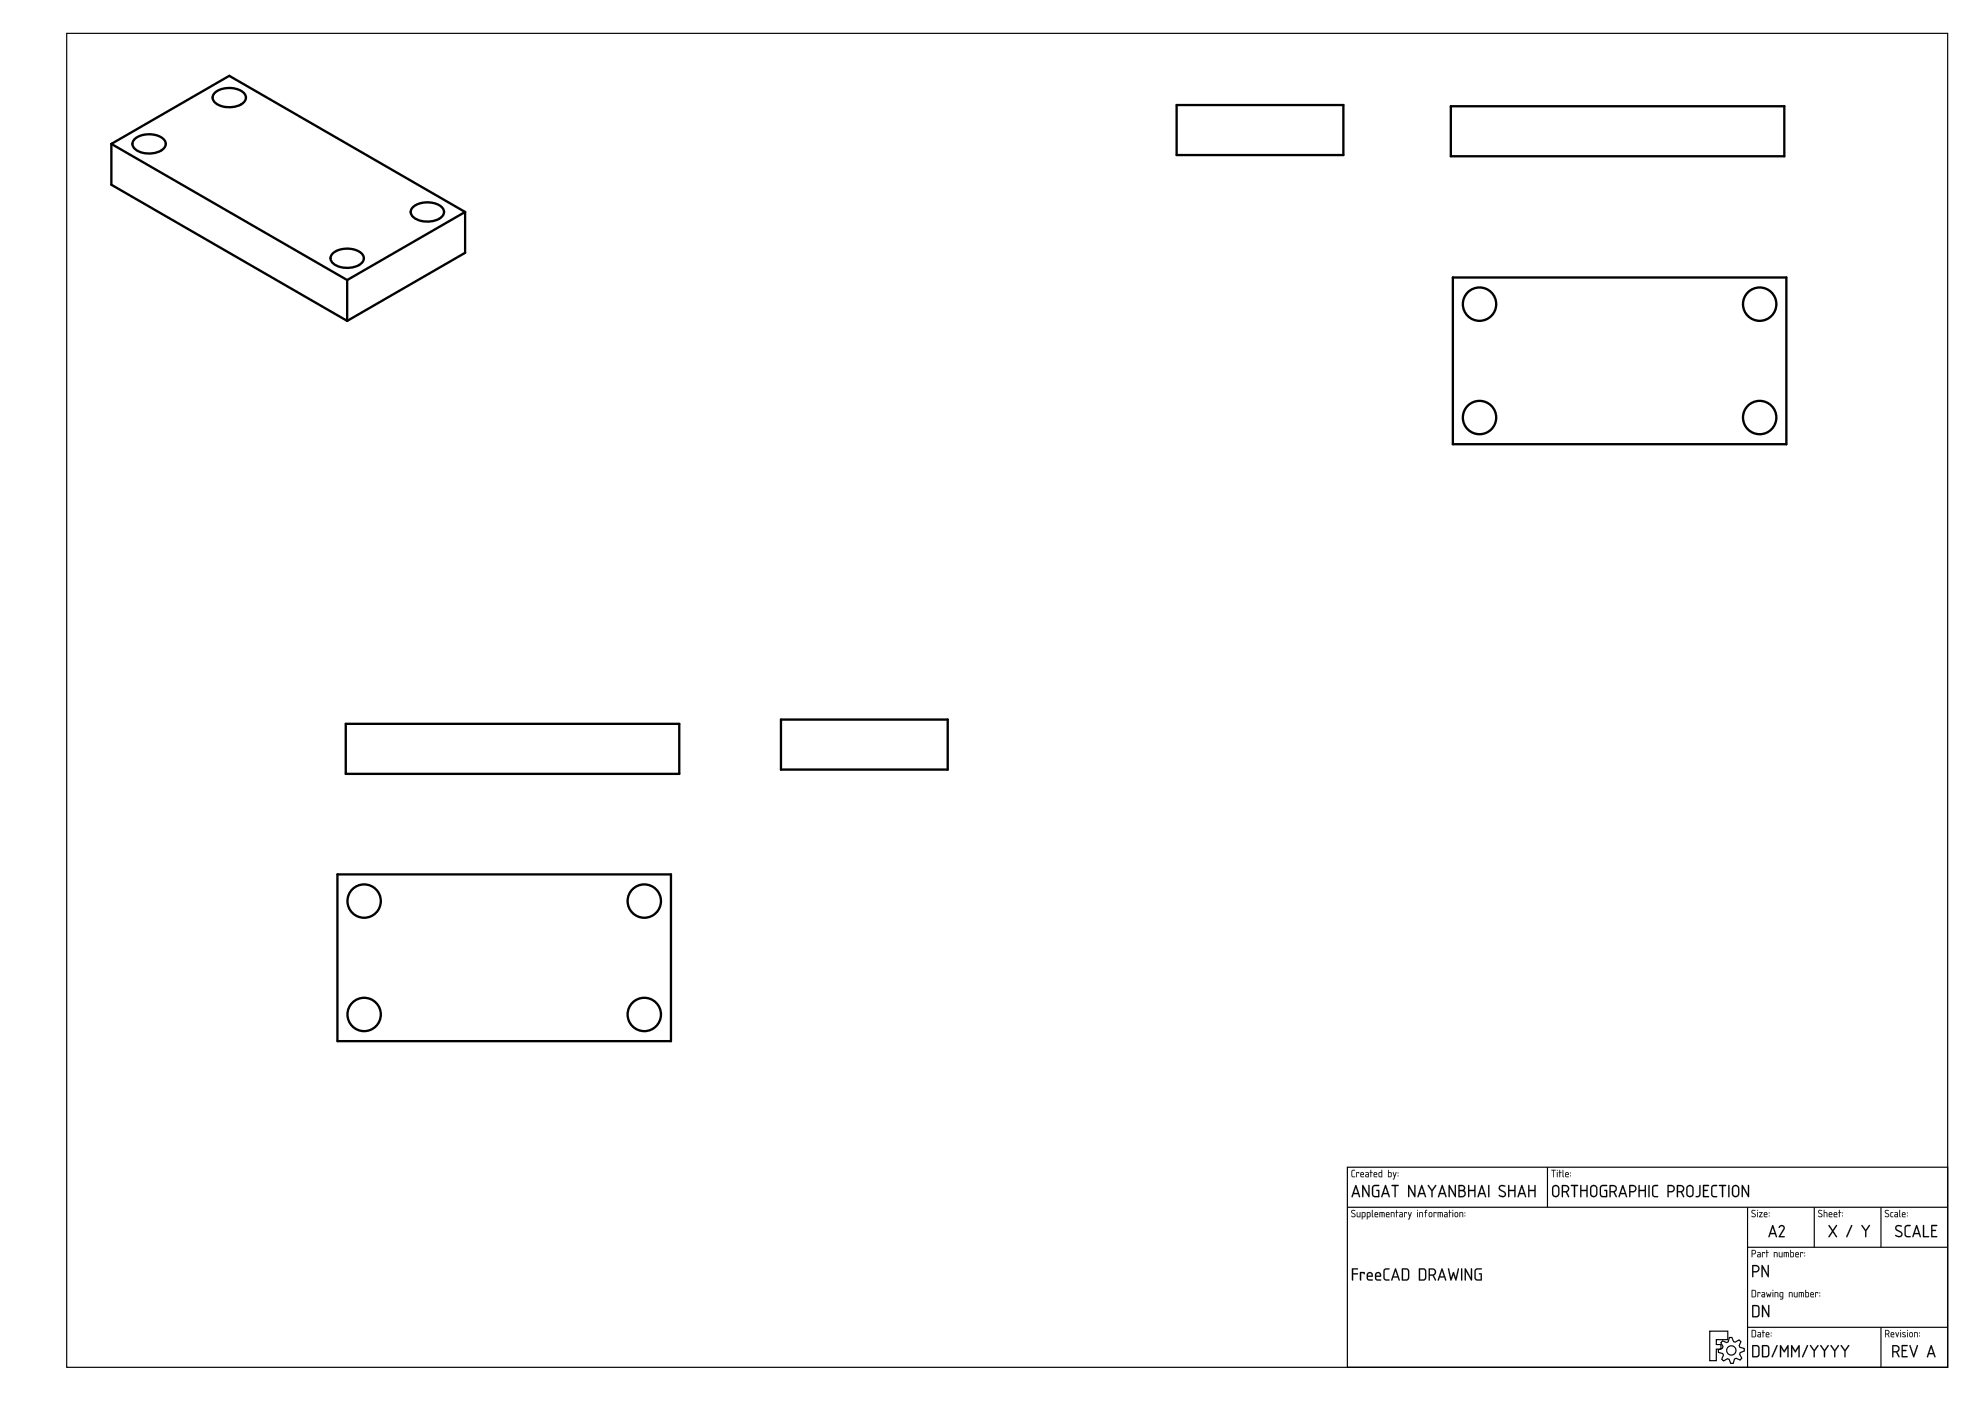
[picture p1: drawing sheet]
<svg xmlns="http://www.w3.org/2000/svg" width="594mm" height="420mm" viewBox="0 0 594 420" stroke-linecap="round" stroke-linejoin="round" font-family="sans-serif">
<g fill="none" stroke="#000" stroke-width=".35">
<path d="M20 10h564.1v400.1h-564.1zM404.1 350h180v60.1h-180zM464.1 350v12.1M404.1 362.1h180M524.1 362.1v48M524.1 374.1h60M544.1 362.1v12M564.1 362.1v12M512.7 399.2h5.4v2.6h-3.4v1.4h1.4v1.4h-1.4v3.5h-2zM524.1 398.1h60M564.1 398.1v12M516.6 402.1l1.2 .5 .5-.2 .3-1.3h.8l.5 1.2 .5 .2 1.1-.7 .6 .6-.5 1.2 .2 .5 1.3 .3v.8l-1.2 .5-.2 .5 .7 1.1-.6 .6-1.2-.6-.5 .3-.3 1.3h-.8l-.5-1.2-.5-.2-1.1 .6-.6-.5 .6-1.2-.3-.5-1.3-.3v-.8l1.2-.5 .2-.5-.6-1.1z"/>
<circle cx="519.2" cy="405" r="1.4"/>
</g>
<g fill="#000">
<path d="M405.5 351l.8-.1-.8 .4v1.2l.2 .3h.6l.1 .2h-.8l-.3-.3zM406.8 351.5l.8 .1-.1 .3-.1-.2h-.5l-.1 1.3zM408.2 351.8v.4h.6l-.2-.5zM408.1 351.6a.55 .55 0 0 1 .8 0 .55 .55 0 0 1 0 .8h-.7l.1 .4 .7 .1-.6 .2a.91 .91 0 0 1-.3-1.5zM409.7 352.4v.4h.6v-.4zM409.5 351.5h.7l.3 .4v1.1l-.7 .1a.44 .44 0 0 1-.4-.5 .44 .44 0 0 1 .4-.4h.5v-.4zM411 350.9l.2 .1v.5l.4 .1-.4 .1-.1 1.4-.1-1.4-.2-.1 .2-.1zM412.2 351.8l-.1 .4h.7l-.2-.5zM412.1 351.6a.55 .55 0 0 1 .7 0 .55 .55 0 0 1 .1 .8h-.8l.1 .4 .8 .1-.6 .2a.91 .91 0 0 1-.3-1.5zM413.7 351.7l-.1 .1a.63 .63 0 0 0 0 .8 .63 .63 0 0 0 .7 .2v-1.1zM413.5 351.7l.8-.2v-.6h.2v2.1h-.8l-.3-.2zM416.4 351.7v1.1h.6l.1-.9zM416.3 350.9h.2v.6h.6l.2 .3v.8l-.2 .4-.9-.1zM417.7 351.5l.5 1.1 .4-1h.2l-.8 2.1-.3-.1 .4-.6zM419.2 352.5l.1 .3zM419.2 351.6l.1 .3z"/>
<path d="M405.4 351l1-.2v.2l-.9 .3v1.2l.1 .2 .8 .2v.1h-.8l-.3-.3zM405.5 351l-.2 1.7 .3 .3h.7l-.6-.2-.2-.3v-1.3l.8-.3zM406.7 351.5l.9 .1-.1 .3-.1-.2h-.5l-.1 1.4zM406.8 351.5v1.5l.1-1.3h.5l.1 .2 .1-.3zM408.2 351.8v.4h.6l-.2-.4zM408.2 351.8a.36 .36 0 0 1 .5-.1 .36 .36 0 0 1 .1 .5h-.7zM408.1 351.6a.56 .56 0 0 1 .8 0 .56 .56 0 0 1 0 .8h-.7v.4l.9 .1-.7 .2a.92 .92 0 0 1-.3-1.5zM408.1 351.6l-.1 .4 .1 .9 .9 .1-.7-.2-.2-.2v-.2l.9-.1-.1-.6-.4-.2zM409.7 352.5v.3h.6v-.4zM409.6 352.4h.7v.4h-.6zM409.5 351.5h.7l.3 .4v1.1l-.7 .1a.46 .46 0 0 1-.4-.5 .46 .46 0 0 1 .4-.5l.5 .1-.1-.4-.7-.1zM409.5 351.5l.8 .3v.4h-.5a.43 .43 0 0 0-.4 .4 .43 .43 0 0 0 .4 .4h.6l.1-1.1-.3-.4zM411 350.9l.2 .1v.5l.5 .1-.5 .1-.1 1.4-.1-1.4-.2-.1 .2-.1zM411 350.9v.6l-.2 .1 .2 .1 .1 1.3 .1-1.3 .4-.1-.4-.1zM412.2 351.8l-.1 .4h.7l-.2-.4zM412.2 351.8a.36 .36 0 0 1 .4-.1 .36 .36 0 0 1 .2 .5h-.7zM412.1 351.6a.56 .56 0 0 1 .8 0 .56 .56 0 0 1 0 .8h-.8l.1 .4 .8 .1-.6 .2a.92 .92 0 0 1-.3-1.5zM412.1 351.6l-.2 .4 .1 .9 1 .1-.8-.2-.1-.2v-.2l.9-.1-.1-.6-.4-.2zM413.7 351.8h-.1a.61 .61 0 0 0 0 .8 .61 .61 0 0 0 .7 .2v-1.1zM413.7 351.7h.6v1.1h-.3a.65 .65 0 0 1-.3-1.1zM413.5 351.6l.8-.1v-.6h.2v2.1l-1-.1zM413.5 351.7l-.1 1.1 .3 .2h.8v-2.1l-.2 .6zM416.4 351.7v1.1h.7a.7 .7 0 0 0-.2-1.1zM416.4 351.7h.5a.73 .73 0 0 1 .2 1l-.7 .1zM416.3 350.8l.2 .1v.6h.6l.2 .3v1l-.2 .2-.9-.1zM416.3 350.9v2l.8 .1 .2-.4v-.8l-.2-.2-.7-.1zM417.7 351.5l.2 .1 .3 1 .4-1h.2l-.8 2.1-.3-.1 .2-.1 .2-.5zM417.7 351.5l.4 1.5-.2 .5-.2 .1 .3 .1 .8-2.1h-.2l-.4 1.1zM419.2 352.5h.1v.3h-.1zM419.2 352.5l.1 .3zM419.2 351.6h.2v.3h-.2zM419.2 351.7l.1 .2z"/>
<path d="M406.5 355.4l.3 .1 1.1 3.3-.2 .3-.4-1h-1.4l-.3 .9-.3-.1zM406.5 355.4l-1.2 3.5h.4l.2-.8h1.4l.4 1 .1-.3-1.1-3.3zM406.6 356.1l-.6 1.7h1.2zM406.6 356l.6 1.8h-1.2zM408.5 355.4l.4 .1 1.5 2.7-.1-2.7 .4-.1v3.6l-.4-.1-1.4-2.7v2.6l-.4 .2zM408.6 355.4v3.6l.2-.2v-2.7l1.6 2.8 .2 .1v-3.6l-.2 .1v2.8l-1.6-2.8zM411.7 355.6l.7-.3 1.2 .1-.2 .3-1.3 .1-.3 .5v1.9l.3 .4 1.2 .1v-1.5l-.6-.2 .2-.2 .7 .1v2.1h-1.5l-.6-.4-.1-2.4zM411.7 355.6l-.2 .6 .1 2.4 .5 .4h1.5v-2.1l-.8 .1 .5 .2v1.5h-1.2l-.3-.5v-1.9l.3-.5 1.3-.1 .2-.3h-1.2zM415.4 355.4l.3 .1 1.1 3.3-.2 .3-.4-1h-1.4l-.3 .9-.3-.1zM415.4 355.4l-1.2 3.5h.4l.2-.8h1.4l.4 1 .1-.3-1-3.3zM415.5 356.1l-.6 1.7h1.2zM415.5 356l.6 1.8h-1.2zM417.3 355.4l2-.1 .2 .2-.2 .2h-.7v3.2l-.2 .2-.2-.2v-3.2h-.9zM417.3 355.4v.2l.9 .1 .2 3.3 .1-3.3 1-.2zM422.3 355.4l.3 .1 1.5 2.7v-2.7l.3-.1v3.6l-.3-.1-1.5-2.7v2.6l-.3 .2zM422.3 355.4v3.6l.3-.2v-2.7l1.5 2.8 .3 .1v-3.6l-.2 .1v2.8l-1.6-2.8zM426.3 355.4l.3 .1 1.1 3.3-.2 .3-.5-1h-1.3l-.3 .9-.4-.1zM426.3 355.4l-1.2 3.5h.3l.3-.8h1.4l.4 1 .1-.3-1.1-3.3zM426.3 356.1l-.5 1.7h1.1zM426.4 356l.6 1.8h-1.2zM428.2 355.4l.3 .1 .9 1.3 1-1.4 .4 .1-1.2 1.7v1.6l-.2 .3-.2-.3 .1-1.6-1.1-1.5zM428.2 355.4l1.1 1.8 .1 1.8 .2-1.8 1.1-1.8h-.3l-1 1.5-.9-1.4zM432.4 355.4l.3 .1 1.1 3.3-.2 .3-.4-1h-1.4l-.3 .9-.3-.1zM432.4 355.4l-1.2 3.5h.4l.2-.8h1.4l.4 1 .2-.3-1.1-3.3zM432.5 356.1l-.6 1.7h1.2zM432.5 356l.6 1.8h-1.2zM434.4 355.4l.4 .1 1.5 2.7v-2.7l.3-.1v3.6l-.4-.1-1.4-2.7v2.6l-.4 .2zM434.5 355.4v3.6l.2-.2v-2.7l1.6 2.8 .3 .1v-3.6l-.3 .1v2.8l-1.5-2.8zM437.4 355.4l1.6 .1a.89 .89 0 0 1 0 1.5 1.11 1.11 0 0 1 .6 1.2 1.11 1.11 0 0 1-1 .9l-1.2-.1zM437.4 355.4v3.6h1.2a1.08 1.08 0 0 0 .9-.8 1.08 1.08 0 0 0-.5-1.2 .9 .9 0 0 0 .3-1.1 .9 .9 0 0 0-1-.5zM437.7 357.2v1.5h.8a.73 .73 0 0 0 .6-.5 .73 .73 0 0 0-.1-.7zM437.7 357.2h.8a.77 .77 0 0 1 .7 .8 .77 .77 0 0 1-.7 .7h-.8zM437.7 355.7v1.1h.8a.53 .53 0 0 0 .5-.5 .53 .53 0 0 0-.5-.5zM437.7 355.7h.8a.58 .58 0 0 1 .5 .6 .58 .58 0 0 1-.5 .6h-.8zM440.3 355.4l.3 .2v1.2h1.5v-1.2l.4-.2v3.6l-.4-.1v-1.7h-1.5v1.7l-.3 .1zM440.3 355.4v3.6l.3-.1v-1.7h1.6v1.7l.2 .1v-3.6l-.2 .2v1.3h-1.6v-1.3zM444.3 355.4l.3 .1 1.1 3.3-.2 .3-.4-1h-1.4l-.3 .9-.3-.1zM444.3 355.4l-1.2 3.5h.3l.3-.8h1.4l.4 1 .1-.3-1.1-3.3zM444.4 356.1l-.6 1.7h1.1zM444.4 356l.6 1.8h-1.2zM446.3 355.4l.4 .2v3.2l-.2 .3-.2-.3zM446.3 355.4v3.4l.2 .2 .1-.2v-3.2zM449.7 355.6a1.42 1.42 0 0 1 1.8 .1l-.3 .2a.71 .71 0 0 0-1-.2 .71 .71 0 0 0-.2 1l1.1 .5a.93 .93 0 0 1 .2 1.6h.1a1.25 1.25 0 0 1-1.9-.4l1.4 .2 .4-.5-.2-.4-1.6-.9-.1-.5zM449.7 355.7a.91 .91 0 0 0 .3 1.4l.9 .5a.64 .64 0 0 1 .3 .9 .64 .64 0 0 1-1 .1l-.6-.2v.3a1.09 1.09 0 0 0 1.4 .3 1.09 1.09 0 0 0 .5-1.4l-1.6-.9-.1-.4 .4-.6 1.1 .2 .1-.3-1.1-.2zM452.3 355.4l.3 .2v1.2h1.5v-1.2l.4-.2v3.6l-.4-.1v-1.7h-1.5v1.7l-.3 .1zM452.3 355.4v3.6l.3-.1v-1.7h1.6v1.7l.2 .1v-3.6l-.2 .2v1.3h-1.6v-1.3zM456.3 355.4l.3 .1 1.1 3.3-.2 .3-.4-1h-1.4l-.3 .9-.3-.1zM456.3 355.4l-1.2 3.5h.3l.3-.8h1.4l.4 1 .1-.3-1.1-3.3zM456.4 356.1l-.6 1.7h1.1zM456.4 356l.6 1.8h-1.2zM458.3 355.4l.4 .2-.1 1.2h1.6l-.1-1.2 .4-.2v3.6l-.4-.1 .1-1.7h-1.6l.1 1.7-.4 .1zM458.3 355.4v3.6l.3-.1v-1.7h1.6v1.7l.2 .1v-3.6l-.2 .2v1.3h-1.6v-1.3z"/>
<path d="M406.5 355.4l.3 .1 1.1 3.3-.2 .3-.4-1h-1.4l-.3 .9-.3-.1zM406.6 356.1l-.6 1.7h1.2zM408.5 355.4l.3 .1 1.6 2.7v-2.7l.3-.1v3.6l-.3-.1-1.6-2.7v2.6l-.3 .2zM411.7 355.6l.7-.2h1.2l-.2 .3-1.3 .1-.3 .5v1.9l.3 .4 1.2 .1v-1.5l-.6-.2 .2-.2 .7 .1v2.1h-1.5l-.5-.4-.2-2.4zM415.4 355.4l.3 .1 1.1 3.3-.2 .3-.4-1h-1.4l-.3 .9-.3-.1zM415.5 356.1l-.6 1.7h1.2zM417.3 355.4h2l.2 .1-.9 .2v3.2l-.2 .2-.2-.2v-3.2h-.9zM422.3 355.4l.3 .1 1.5 2.7v-2.7l.3-.1v3.6l-.3-.1-1.5-2.7v2.6l-.3 .2zM426.3 355.4l.2 .1 1.1 3.3-.1 .3-.5-1h-1.3l-.3 .9-.3-.1zM426.4 356.1l-.6 1.7h1.1zM428.2 355.4l.3 .1 .9 1.3 1-1.4h.3v.2a3.3 3.3 0 0 0-1.1 3.4h-.3a3.4 3.4 0 0 0-1.2-3.5zM432.4 355.4l.3 .1 1.1 3.3-.2 .3-.4-1h-1.4l-.3 .9-.3-.1zM432.5 356.1l-.6 1.7h1.2zM434.5 355.4l.3 .1 1.5 2.7v-2.7l.3-.1v3.6l-.3-.1-1.5-2.7v2.6l-.3 .2zM437.4 355.4h.9a.93 .93 0 0 1 1 .5 .93 .93 0 0 1-.3 1.1 1.11 1.11 0 0 1 .5 1.2 1.11 1.11 0 0 1-.9 .9l-1.2-.1zM437.7 357.2v1.5h.8a.74 .74 0 0 0 .7-.7 .74 .74 0 0 0-.7-.8zM437.7 355.7v1.1h.8a.56 .56 0 0 0 .5-.5 .56 .56 0 0 0-.5-.6zM440.3 355.4l.3 .2v1.2h1.5v-1.2l.3-.2v3.6l-.3-.1v-1.7h-1.5v1.7l-.3 .1zM444.3 355.4l.3 .1 1 3.3-.1 .3-.4-1h-1.4l-.3 .9-.3-.1zM444.4 356.1l-.6 1.7h1.1zM446.3 355.4l.4 .2v3.2l-.2 .3-.2-.3zM449.7 355.6a1.41 1.41 0 0 1 1.8 .1l-.3 .2a.73 .73 0 0 0-1-.2 .73 .73 0 0 0-.2 1l1.1 .6a1.02 1.02 0 0 1 .3 1.5 1.02 1.02 0 0 1-1.6 .1l-.3-.3 .1-.3a.88 .88 0 0 0 1 .4 .88 .88 0 0 0 .6-.8l-1.6-1.1-.2-.5zM452.3 355.4l.3 .2v1.2h1.5v-1.2l.3-.2v3.6l-.3-.1v-1.7h-1.5v1.7l-.3 .1zM456.3 355.4l.3 .1 1 3.3-.1 .3-.4-1h-1.4l-.3 .9-.3-.1zM456.4 356.1l-.6 1.7h1.1zM458.3 355.4l.3 .2v1.2h1.6v-1.2l.3-.2v3.6l-.3-.1v-1.7h-1.6v1.7l-.3 .1z"/>
<path d="M465.2 350.8l1.3 .1-.5 .1-.1 2.1-.1-2.1h-.6zM465.3 350.9l.5 .1 .1 2 .1-2 .5-.1zM466.9 351.5l.2 .1-.1 1.5zM466.9 351.5l.1 1.5 .1-1.4zM466.9 351a.15 .15 0 0 1 .3 0 .15 .15 0 0 1-.3 0zM466.9 350.9l.2 .2zM467.7 350.9l.2 .1v.5l.4 .1-.4 .1-.2 1.4-.1-1.4-.2-.1 .2-.1zM467.7 350.9v.6l-.3 .1 .3 .1v1.3l.1-1.3 .5-.1-.5-.1zM468.6 350.9l.2 .1 .1 2.1-.3-.4zM468.6 350.9v1.8l.3 .3zM469.7 351.8l-.1 .4h.7l-.2-.4zM469.6 351.8a.36 .36 0 0 1 .5-.1 .36 .36 0 0 1 .2 .5h-.7zM469.6 351.6a.56 .56 0 0 1 .7 0 .56 .56 0 0 1 .1 .8h-.8l.1 .4 .8 .1-.7 .2a.92 .92 0 0 1-.2-1.5zM469.6 351.6l-.2 .4 .1 .9 .9 .1-.7-.2-.1-.2v-.2l.8-.1-.1-.6-.4-.2zM470.9 352.5h.2v.3h-.2zM470.9 352.5l.2 .3zM470.9 351.6h.2v.3h-.2zM470.9 351.7l.2 .2z"/>
<path d="M465.2 350.9h1.3l-.5 .1-.1 2.1-.1-2.1h-.6zM466.9 351.5l.2 .1-.1 1.4zM466.9 351a.15 .15 0 0 1 .3 0 .15 .15 0 0 1-.3 0zM467.7 350.9l.2 .1v.5l.4 .1-.4 .1-.2 1.4-.1-1.4-.2-.1 .2-.1zM468.6 350.9l.2 .1 .1 2.1-.3-.4zM469.7 351.8l-.1 .4h.7l-.2-.5zM469.6 351.6a.55 .55 0 0 1 .7 0 .55 .55 0 0 1 .1 .8h-.8l.1 .4 .8 .1-.7 .2a.91 .91 0 0 1-.2-1.5zM470.9 352.5l.2 .3zM470.9 351.6l.2 .3z"/>
<path d="M466 355.9l-.2 .6v1.5a.75 .75 0 0 0 .8 .7 .75 .75 0 0 0 .7-.8v-1.4a.75 .75 0 0 0-.5-.7 .75 .75 0 0 0-.8 .1zM465.8 355.7a1.11 1.11 0 0 1 1.2-.3 1.11 1.11 0 0 1 .6 1v1.5a1.1 1.1 0 0 1-1 1.2 1.1 1.1 0 0 1-1.2-1.1l.1-1.9zM468.7 355.7v1.5a.96 .96 0 0 0 1.1 0 .96 .96 0 0 0 .3-1.1l-.4-.3zM468.4 355.4h.2a1.71 1.71 0 0 1 1.7 .4 1.12 1.12 0 0 1-.4 1.7l.6 1.5-.3-.1-.7-1.3h-.8v1.3l-.3 .1zM471.1 355.4h2l.2 .1-1 .2v3.2l-.1 .2-.2-.2v-3.2h-.9zM473.9 355.4l.3 .2v1.2h1.6v-1.2l.3-.2v3.6l-.3-.1v-1.7h-1.6v1.7l-.3 .1zM477.4 355.9l-.2 .6v1.5a.75 .75 0 0 0 .8 .7 .75 .75 0 0 0 .7-.8v-1.4a.75 .75 0 0 0-.5-.7 .75 .75 0 0 0-.8 .1zM477.2 355.7a1.11 1.11 0 0 1 1.2-.3 1.11 1.11 0 0 1 .6 1v1.5a1.1 1.1 0 0 1-1 1.2 1.1 1.1 0 0 1-1.2-1.1l.1-1.9zM480 355.6l.7-.2h1.2l-.1 .3-1.4 .1-.3 .5v1.9l.3 .4 1.2 .1v-1.5l-.5-.2 .1-.2 .7 .1v2.1h-1.5l-.5-.4-.1-2.4zM483 355.7v1.5a.96 .96 0 0 0 1.1 0 .96 .96 0 0 0 .3-1.1l-.4-.3zM482.7 355.4h.2a1.71 1.71 0 0 1 1.7 .4 1.12 1.12 0 0 1-.4 1.7l.6 1.5-.3-.1-.7-1.3h-.8v1.3l-.3 .1zM486.6 355.4l.2 .1 1.1 3.3-.1 .3-.5-1h-1.3l-.3 .9-.3-.1zM486.7 356.1l-.6 1.7h1.1zM488.9 355.7v1.5h.8a.75 .75 0 0 0 .7-.8 .75 .75 0 0 0-.8-.7zM488.6 355.4h.2a1.69 1.69 0 0 1 1.7 .3 1.1 1.1 0 0 1 .2 1.2 1.1 1.1 0 0 1-1 .7h-.8v1.2l-.3 .2zM491.4 355.4l.3 .2v1.2h1.5v-1.2l.4-.2v3.6l-.4-.1v-1.7h-1.5v1.7l-.3 .1zM494.4 355.4l.3 .2v3.2l-.2 .3-.2-.3zM495.7 355.6l.4-.2h1.1v.3h-1l-.4 .4v2l.3 .6h1l.1 .3h-1.2l-.5-.4-.1-2.4zM500.4 355.7v1.5h.8a.75 .75 0 0 0 .7-.8 .75 .75 0 0 0-.8-.7zM500.1 355.4h.2a1.69 1.69 0 0 1 1.7 .3 1.1 1.1 0 0 1 .2 1.2 1.1 1.1 0 0 1-1 .7h-.8v1.2l-.3 .2zM503.2 355.7v1.5a.96 .96 0 0 0 1.1 0 .96 .96 0 0 0 .3-1.1l-.4-.3zM502.9 355.4h.2a1.71 1.71 0 0 1 1.7 .4 1.12 1.12 0 0 1-.4 1.7l.6 1.5-.3-.1-.7-1.3h-.8v1.3l-.3 .1zM506.3 355.9l-.3 .6v1.5a.75 .75 0 0 0 .8 .7 .75 .75 0 0 0 .7-.8v-1.4a.75 .75 0 0 0-.4-.7 .75 .75 0 0 0-.8 .1zM506 355.7a1.11 1.11 0 0 1 1.2-.3 1.11 1.11 0 0 1 .7 1v1.5a1.1 1.1 0 0 1-1.1 1.2 1.1 1.1 0 0 1-1.1-1.1v-1.9zM509.7 355.4l.3 .2v2.6a.91 .91 0 0 1-.5 .8 .91 .91 0 0 1-1-.1l1.1-.6zM510.7 355.4h1.8l-.2 .3h-1.3v1.1l1.2 .2-1.2 .2v1.5h1.3l.2 .3h-1.8zM513.4 355.6l.4-.2h1.1v.3h-1l-.4 .4v2l.3 .6h1l.1 .3h-1.2l-.5-.4-.1-2.4zM515.5 355.4h2l.2 .1-1 .2v3.2l-.1 .2-.2-.2v-3.2h-.9zM518.3 355.4l.3 .2v3.2l-.1 .3-.2-.3zM520 355.9l-.3 .6v1.5a.75 .75 0 0 0 .8 .7 .75 .75 0 0 0 .7-.8v-1.4a.75 .75 0 0 0-.4-.7 .75 .75 0 0 0-.8 .1zM519.7 355.7a1.11 1.11 0 0 1 1.2-.3 1.11 1.11 0 0 1 .7 1v1.5a1.1 1.1 0 0 1-1.1 1.2 1.1 1.1 0 0 1-1.1-1.1v-1.9zM522.4 355.4l.3 .1 1.5 2.7v-2.7l.3-.1v3.6l-.3-.1-1.5-2.7v2.6l-.3 .2z"/>
<path d="M466.1 355.9l-.3 .6v1.5l.4 .6h.5l.4-.3 .2-1.8a.73 .73 0 0 0-.5-.7 .73 .73 0 0 0-.7 .1zM466 355.9l.7-.2 .5 .3 .1 1.9a.77 .77 0 0 1-.7 .8 .77 .77 0 0 1-.8-.7v-1.5zM465.7 355.7l.8-.4 .8 .4 .3 .5 .1 1.7a1.13 1.13 0 0 1-1.1 1.2 1.13 1.13 0 0 1-1.2-1.1v-1.9zM465.8 355.7l-.3 .7v1.6l.3 .7a1.18 1.18 0 0 0 1.5 0l.3-.5v-1.8a1.1 1.1 0 0 0-.7-.9 1.1 1.1 0 0 0-1.1 .2zM468.7 355.7v1.5l1.3-.2a.74 .74 0 0 0 .2-.8 .74 .74 0 0 0-.7-.4zM468.7 355.7h1l.3 .3a.8 .8 0 0 1 .1 1 .8 .8 0 0 1-1 .2h-.4zM468.4 355.4h.2a1.67 1.67 0 0 1 1.9 .6 1.12 1.12 0 0 1-.6 1.5l.6 1.5-.3-.1-.7-1.3h-.8v1.3l-.3 .1zM468.4 355.4l.1 3.6 .2-1.4h.9l.7 1.3 .2 .1-.6-1.5 .6-.5 .1-.6-.3-.6a1.71 1.71 0 0 0-1.9-.4zM471.1 355.4l2-.1 .2 .2-.2 .2h-.8l.1 3.2-.2 .2-.2-.2v-3.2h-.9zM471.1 355.4v.2l.9 .1 .2 3.3 .1-3.3 .9-.2zM473.9 355.4l.4 .2-.1 1.2h1.6l-.1-1.2 .4-.2v3.6l-.4-.1 .1-1.7h-1.6l.1 1.7-.4 .1zM473.9 355.4v3.6l.3-.1v-1.7h1.6v1.7l.2 .1v-3.6l-.2 .2v1.3h-1.6v-1.3zM477.5 355.9l-.3 .6v1.5l.4 .6h.5l.4-.3 .2-1.8a.73 .73 0 0 0-.5-.7 .73 .73 0 0 0-.7 .1zM477.4 355.9l.7-.2 .5 .3 .1 1.9a.77 .77 0 0 1-.7 .8 .77 .77 0 0 1-.8-.7v-1.5zM477.1 355.7l.8-.4 .8 .4 .3 .5 .1 1.7a1.13 1.13 0 0 1-1.1 1.2 1.13 1.13 0 0 1-1.2-1.1v-1.9zM477.2 355.7l-.3 .7v1.6l.3 .7a1.18 1.18 0 0 0 1.5 0l.3-.5v-1.8a1.1 1.1 0 0 0-.7-.9 1.1 1.1 0 0 0-1.1 .2zM480 355.6l.7-.3 1.2 .1-.1 .3-1.4 .1-.3 .5 .1 1.9 .3 .4 1.1 .1v-1.5l-.6-.2 .2-.2 .8 .1-.1 2.1h-1.5l-.5-.4-.2-2.4zM480.1 355.6l-.3 .6 .1 2.4 .5 .4h1.5v-2.1l-.8 .1 .6 .2v1.5h-1.3l-.3-.5v-1.9l.3-.5 1.4-.1 .1-.3h-1.2zM483 355.7v1.5l1.3-.2a.74 .74 0 0 0 .2-.8 .74 .74 0 0 0-.7-.4zM483 355.7h1l.3 .3a.8 .8 0 0 1 .1 1 .8 .8 0 0 1-1 .2h-.4zM482.7 355.4h.2a1.67 1.67 0 0 1 1.9 .6 1.12 1.12 0 0 1-.6 1.5l.6 1.5-.3-.1-.7-1.3h-.8v1.3l-.3 .1zM482.7 355.4l.1 3.6 .2-1.4h.9l.7 1.3 .2 .1-.6-1.5 .6-.5 .1-.6-.3-.6a1.71 1.71 0 0 0-1.9-.4zM486.5 355.4l.4 .1 1.1 3.3-.2 .3-.5-1h-1.3l-.3 .9-.4-.1zM486.6 355.4l-1.2 3.5h.3l.3-.8h1.4l.4 1 .1-.3-1.1-3.3zM486.6 356.1l-.5 1.7h1.1zM486.7 356l.6 1.8h-1.2zM488.9 355.7v1.5h.8a.72 .72 0 0 0 .7-.8 .72 .72 0 0 0-.8-.7zM488.9 355.7h.7a.77 .77 0 0 1 .8 .7 .77 .77 0 0 1-.7 .8h-.8zM488.6 355.4l.2-.1a1.72 1.72 0 0 1 1.7 .4 1.11 1.11 0 0 1 .2 1.2 1.11 1.11 0 0 1-1 .7h-.8v1.2l-.3 .2zM488.6 355.4v3.6l.3-.2v-1.3h1.1l.6-.4a1.1 1.1 0 0 0-.9-1.7zM491.4 355.4l.4 .2-.1 1.2h1.5v-1.2l.4-.2v3.6l-.4-.1v-1.7h-1.5l.1 1.7-.4 .1zM491.4 355.4v3.6l.3-.1v-1.7h1.6v1.7l.2 .1v-3.6l-.2 .2v1.3h-1.6v-1.3zM494.4 355.4l.3 .2v3.2l-.2 .3-.2-.3zM494.4 355.4v3.4l.1 .2 .2-.2v-3.2zM495.7 355.6a1.45 1.45 0 0 1 1.6-.1l-.2 .2-1 .1-.3 .5v2l.3 .3 1.1 .1-.1 .4-1.1-.1-.5-.4-.1-2.4zM495.7 355.6l-.2 .6v2.3l.5 .5h1.2l-.1-.3h-1l-.3-.6v-2.1l.4-.3h1v-.3h-1.1zM500.4 355.7v1.5h.8a.72 .72 0 0 0 .7-.8 .72 .72 0 0 0-.8-.7zM500.4 355.7h.7a.77 .77 0 0 1 .8 .7 .77 .77 0 0 1-.7 .8h-.8zM500.1 355.4l.2-.1a1.72 1.72 0 0 1 1.7 .4 1.11 1.11 0 0 1 .2 1.2 1.11 1.11 0 0 1-1 .7h-.8v1.2l-.3 .2zM500.1 355.4v3.6l.3-.2v-1.3h1.1l.6-.4a1.1 1.1 0 0 0-.9-1.7zM503.2 355.7v1.5l1.3-.2a.74 .74 0 0 0 .2-.8 .74 .74 0 0 0-.7-.4zM503.2 355.7h1l.3 .3a.8 .8 0 0 1 .1 1 .8 .8 0 0 1-1 .2h-.4zM502.9 355.4h.2a1.67 1.67 0 0 1 1.9 .6 1.12 1.12 0 0 1-.6 1.5l.6 1.5-.3-.1-.7-1.3h-.8v1.3l-.3 .1zM502.9 355.4l.1 3.6 .2-1.4h.9l.7 1.3 .2 .1-.6-1.5 .6-.5 .1-.6-.3-.6a1.71 1.71 0 0 0-1.9-.4zM506.3 355.9l-.2 .6v1.5l.3 .6h.6l.4-.3 .1-1.8a.73 .73 0 0 0-.4-.7 .73 .73 0 0 0-.8 .1zM506.3 355.9l.7-.2 .4 .3 .2 1.9a.77 .77 0 0 1-.8 .8 .77 .77 0 0 1-.8-.7v-1.5zM506 355.7l.8-.4 .8 .4 .3 .5v1.7a1.13 1.13 0 0 1-1.1 1.2 1.13 1.13 0 0 1-1.1-1.1v-1.9zM506 355.7l-.3 .7v1.6l.3 .7a1.18 1.18 0 0 0 1.6 0l.2-.5 .1-1.8a1.1 1.1 0 0 0-.7-.9 1.1 1.1 0 0 0-1.2 .2zM509.6 355.4l.4 .2v2.6a.92 .92 0 0 1-.5 .8 .92 .92 0 0 1-1-.1l1-.6zM509.7 355.4l-.1 3-.2 .2-.9 .3a.89 .89 0 0 0 1.4-.7v-2.6zM510.7 355.4h1.8l-.2 .3h-1.3v1.1h1l.2 .2-.2 .2h-1v1.5h1.3l.2 .3h-1.8zM510.8 355.4l-.1 3.6h1.8l-.2-.3h-1.3v-1.5l1.1-.2-1.1-.1v-1.2h1.3l.2-.3zM513.4 355.6a1.45 1.45 0 0 1 1.6-.1l-.2 .2-1 .1-.3 .5 .1 2 .2 .3 1.2 .1-.2 .4-1.1-.1-.5-.4-.1-2.4zM513.4 355.6l-.2 .6 .1 2.3 .5 .5h1.1l-.1-.3h-1l-.3-.6v-2.1l.4-.3h1v-.3h-1.1zM515.5 355.4l2-.1 .2 .2-.2 .2h-.8l.1 3.2-.2 .2-.2-.2v-3.2h-.9zM515.5 355.4v.2l.9 .1 .2 3.3 .1-3.3 .9-.2zM518.3 355.4l.4 .2v3.2l-.2 .3-.2-.3zM518.3 355.4v3.4l.2 .2 .1-.2v-3.2zM520 355.9l-.2 .6v1.5l.3 .6h.5l.5-.3 .1-1.8a.73 .73 0 0 0-.4-.7 .73 .73 0 0 0-.8 .1zM520 355.9l.6-.2 .5 .3 .2 1.9a.77 .77 0 0 1-.8 .8 .77 .77 0 0 1-.8-.7v-1.5zM519.7 355.7l.8-.4 .8 .4 .3 .5v1.7a1.13 1.13 0 0 1-1.1 1.2 1.13 1.13 0 0 1-1.1-1.1v-1.9zM519.7 355.7l-.3 .7v1.6l.3 .7a1.18 1.18 0 0 0 1.6 0l.2-.5 .1-1.8a1.1 1.1 0 0 0-.7-.9 1.1 1.1 0 0 0-1.2 .2zM522.3 355.4l.4 .1 1.5 2.7v-2.7l.3-.1v3.6l-.3-.1-1.5-2.7v2.6l-.4 .2zM522.4 355.4v3.6l.2-.2v-2.7l1.6 2.8 .3 .1v-3.6l-.3 .1v2.8l-1.5-2.8z"/>
<path d="M405.4 363l.7-.1 .3 .1-.1 .2a.48 .48 0 0 0-.5-.1 .48 .48 0 0 0-.3 .5l1 .7-.1 .6a.59 .59 0 0 1-.7 .2 .59 .59 0 0 1-.4-.5l.8 .2 .2-.3-1.1-.9zM405.4 363l-.1 .6 .8 .6a.37 .37 0 0 1 .2 .5 .37 .37 0 0 1-.5 .1l-.5-.2v.2a.64 .64 0 0 0 1 .2 .64 .64 0 0 0-.1-1l-.7-.4-.1-.3 1-.3-.7-.1zM406.9 363.5l.2 .1v1.1l.6 .1v-1.2l.3-.1v1.5l-1-.1zM406.9 363.5l.1 1.4 .9 .1v-1.5l-.1 .1v1.3h-.5l-.2-.2zM408.6 363.7v1.1h.5l.1-1zM408.6 363.7l.7 .2-.1 .9-.6 .1zM408.4 363.5h.8l.3 .5-.1 .9-.8 .2-.1 .6zM408.4 363.5v2.2l.2-.7h.5a.81 .81 0 0 0 .4-1 .81 .81 0 0 0-1.1-.5zM410.1 363.7v1.1h.6v-1zM410.1 363.7l.7 .2-.1 .9-.6 .1zM409.9 363.5h.9l.2 .5-.1 .9-.8 .2-.1 .6zM409.9 363.5v2.2l.2-.7h.5a.81 .81 0 0 0 .4-1 .81 .81 0 0 0-1.1-.5zM411.4 362.9l.3 .1v2.1l-.3-.4zM411.5 362.9l-.1 1.8 .3 .3zM412.5 363.8l-.1 .4h.7l-.2-.4zM412.5 363.8a.36 .36 0 0 1 .4-.1 .36 .36 0 0 1 .2 .5h-.7zM412.4 363.6a.56 .56 0 0 1 .7 0 .56 .56 0 0 1 .1 .8h-.8l.1 .4 .8 .1-.7 .2a.92 .92 0 0 1-.2-1.5zM412.4 363.6l-.2 .4 .1 .9 1 .1-.8-.2-.1-.2v-.2l.9-.1-.1-.6-.4-.2zM413.7 363.5l1.4 .1 .1 1.4-.2-.1-.1-1.1-.3-.1-.1 1.4-.2-1.4h-.4v1.2l-.2 .1zM413.7 363.5v1.5l.2-1.3h.5l.1 1.3v-1.3l.5 .1 .1 1.2 .1-.1a.93 .93 0 0 0 0-1 .93 .93 0 0 0-1-.4zM415.9 363.8l-.1 .4h.7l-.2-.4zM415.9 363.8a.36 .36 0 0 1 .4-.1 .36 .36 0 0 1 .2 .5h-.7zM415.8 363.6a.56 .56 0 0 1 .8 0 .56 .56 0 0 1 0 .8h-.8l.1 .4 .8 .1-.7 .2a.92 .92 0 0 1-.2-1.5zM415.8 363.6l-.2 .4 .1 .9 1 .1-.8-.2-.1-.2v-.2l.9-.1-.1-.6-.4-.2zM417.1 363.5l1 .1 .1 1.4-.2-.1-.1-1.1-.6-.1v1.2l-.2 .1zM417.1 363.5v1.5l.2-1.3 .7 .1 .1 1.2 .1-.6a.7 .7 0 0 0-.2-.8 .7 .7 0 0 0-.9-.1zM418.7 362.9l.2 .1v.5l.5 .1-.5 .1-.1 1.4-.1-1.4-.2-.1 .2-.1zM418.7 362.9v.6l-.2 .1 .2 .1 .1 1.3 .1-1.3 .4-.1-.4-.1zM419.9 364.5v.3h.6v-.4zM419.8 364.4h.7v.4h-.6zM419.7 363.5h.7l.3 .4v1.1l-.7 .1a.46 .46 0 0 1-.4-.5 .46 .46 0 0 1 .4-.5l.5 .1-.1-.4-.7-.1zM419.7 363.5l.8 .3v.4h-.5a.43 .43 0 0 0-.4 .4 .43 .43 0 0 0 .4 .4h.6l.1-1.1-.3-.4zM421.1 363.5l.9 .1-.1 .4-.2-.3h-.4l-.1 1.4zM421.1 363.5l.1 1.5 .1-1.3h.4l.2 .2v-.3zM422.3 363.5l.2 .1 .3 1 .3-1h.3l-.9 2.1-.3-.1 .3-.1 .2-.5zM422.3 363.5l.4 1.5-.2 .5-.2 .1 .2 .1 .8-2.1h-.2l-.3 1.1zM425 363.5l.2 .1-.1 1.5zM425 363.5l.1 1.5 .1-1.4zM425 363a.15 .15 0 0 1 .3 0 .15 .15 0 0 1-.3 0zM425 362.9l.2 .2zM425.7 363.5l.9 .1 .1 1.4-.2-.1v-1.1l-.7-.1 .1 1.2-.2 .1zM425.7 363.5v1.5l.1-1.3 .7 .1 .1 1.2 .1-.6a.7 .7 0 0 0-.2-.8 .7 .7 0 0 0-.8-.1zM427.5 363l.5-.2-.4 .7 .4 .1-.4 .1-.1 1.4-.1-1.4-.3-.1 .3-.1zM427.5 363l-.1 .5-.2 .1 .2 .1 .1 1.3 .1-1.3 .4-.1-.4-.1v-.3l.4-.3zM428.8 363.8l-.1 .8 .5 .2 .1-.9zM428.8 363.8h.4l.1 .7a.36 .36 0 0 1-.3 .3 .36 .36 0 0 1-.4-.3zM428.6 363.6l.5-.1 .4 .3v.9l-.3 .3h-.4l-.4-.4zM428.3 364.2a.7 .7 0 0 0 1.4 0 .7 .7 0 0 0-1.4 0zM429.9 363.5l.9 .1-.1 .4-.1-.3h-.5l-.1 1.4zM430 363.5v1.5l.1-1.3h.5l.1 .2 .1-.3zM431.2 363.5l1.3 .1 .2 1.4-.3-.1v-1.1l-.4-.1-.1 1.4-.1-1.4h-.5l.1 1.2-.3 .1zM431.2 363.5v1.5l.1-1.3h.5l.1 1.3 .1-1.3 .4 .1 .1 1.2 .2-.1a.93 .93 0 0 0-.1-1 .93 .93 0 0 0-.9-.4zM433.3 364.5l.1 .3h.5v-.4zM433.3 364.4h.6v.4h-.6zM433.1 363.5h.8l.2 .4v1.1l-.7 .1a.46 .46 0 0 1-.4-.5 .46 .46 0 0 1 .4-.5l.5 .1v-.4l-.8-.1zM433.2 363.5l.7 .3v.4h-.5a.43 .43 0 0 0-.4 .4 .43 .43 0 0 0 .4 .4h.7v-1.1l-.2-.4zM434.6 362.9l.2 .1v.5l.5 .1-.5 .1-.1 1.4-.1-1.4-.2-.1 .2-.1zM434.7 362.9l-.1 .6-.2 .1 .2 .1 .1 1.3 .1-1.3 .5-.1-.5-.1zM435.6 363.5l.2 .1-.1 1.5zM435.6 363.5l.1 1.5 .1-1.4zM435.6 363a.15 .15 0 0 1 .3 0 .15 .15 0 0 1-.3 0zM435.6 362.9l.2 .2zM436.5 363.8v.8l.4 .2 .1-.9zM436.5 363.8h.5l.1 .7a.36 .36 0 0 1-.3 .3 .36 .36 0 0 1-.4-.3zM436.4 363.6a.55 .55 0 0 1 .6-.1 .55 .55 0 0 1 .3 .5l-.1 .8-.7 .2-.3-.5zM436.1 364.2a.68 .68 0 0 0 1.3 0 .68 .68 0 0 0-1.3 0zM437.7 363.5l1 .1 .1 1.4-.3-.1v-1.1l-.6-.1v1.2l-.2 .1zM437.7 363.5v1.5l.2-1.3 .7 .1 .1 1.2 .1-.6a.7 .7 0 0 0-.3-.8 .7 .7 0 0 0-.8-.1zM439.2 364.5h.2v.3h-.2zM439.2 364.5l.2 .3zM439.2 363.6h.2v.3h-.2zM439.2 363.7l.2 .2z"/>
<path d="M405.4 363a.53 .53 0 0 1 .5-.2 .53 .53 0 0 1 .4 .4 .49 .49 0 0 0-.6-.1 .49 .49 0 0 0-.2 .5l.7 .4a.59 .59 0 0 1 0 1 .59 .59 0 0 1-.9-.4h.1a.44 .44 0 0 0 .6 .3 .44 .44 0 0 0 .1-.7l-.9-.6zM406.9 363.5l.2 .1v1.1l.2 .1h.5v-1.2l.1-.1v1.5l-.9-.1zM408.6 363.7v1.1h.6l.1-.9zM408.4 363.5a.8 .8 0 0 1 1.1 .7 .8 .8 0 0 1-.9 .9l-.1 .6zM410.1 363.7v1.1h.6l.1-.9zM409.9 363.5a.8 .8 0 0 1 1.2 .7 .8 .8 0 0 1-1 .9l-.1 .6zM411.5 362.9l.1 .1 .1 2.1-.3-.4zM412.5 363.8l-.1 .4h.7l-.2-.5zM412.4 363.6a.55 .55 0 0 1 .7 0 .55 .55 0 0 1 .1 .8h-.8l.1 .4 .8 .1-.7 .2a.91 .91 0 0 1-.2-1.5zM413.7 363.5h1.1a1.06 1.06 0 0 1 .3 1.5l-.1-1.2-.2-.1h-.2l-.1 1.3-.2-1.3h-.4v1.2l-.2 .1zM415.9 363.8l-.1 .4h.7l-.2-.5zM415.8 363.6a.55 .55 0 0 1 .7 0 .55 .55 0 0 1 .1 .8h-.8l.1 .4 .8 .1-.7 .2a.91 .91 0 0 1-.2-1.5zM417.1 363.5a.71 .71 0 0 1 .9 0 .71 .71 0 0 1 .2 .9l-.1 .6-.1-1.2-.7-.1v1.2l-.2 .1zM418.7 362.9l.2 .1v.5l.5 .1-.5 .1-.1 1.4-.1-1.4-.2-.1 .2-.1zM419.9 364.4v.4h.6v-.4zM419.7 363.5h.7l.3 .4-.1 1.1-.6 .1a.44 .44 0 0 1-.4-.5 .44 .44 0 0 1 .4-.4h.5l-.1-.4zM421.1 363.5l.8 .1v.3l-.2-.2h-.4l-.1 1.3zM422.3 363.5l.5 1.1 .3-1h.2l-.8 2.1-.3-.1 .5-.6zM425 363.5l.2 .1-.1 1.4zM425 363a.15 .15 0 0 1 .3 0 .15 .15 0 0 1-.3 0zM425.7 363.5a.71 .71 0 0 1 .8 0 .71 .71 0 0 1 .2 .9l-.1 .6-.1-1.2-.7-.1v1.2l-.1 .1zM427.5 363l.5-.1-.4 .3v.3l.4 .1-.4 .1-.1 1.3-.1-1.3-.3-.1zM428.8 363.8l-.2 .7a.34 .34 0 0 0 .4 .3 .34 .34 0 0 0 .3-.3l-.1-.7zM428.6 363.6h.7a.93 .93 0 0 1-.1 1.4h-.4a.96 .96 0 0 1-.2-1.4zM429.9 363.5l.9 .1-.1 .3-.1-.2h-.5l-.1 1.3zM431.2 363.5h1a1.06 1.06 0 0 1 .4 1.5l-.2-1.2-.2-.1h-.2l-.1 1.3-.1-1.3h-.5v1.2l-.1 .1zM433.3 364.4l.1 .4h.5v-.4zM433.2 363.5h.7l.2 .4v1.1l-.7 .1a.44 .44 0 0 1-.4-.5 .44 .44 0 0 1 .4-.4h.5v-.4zM434.6 362.9l.2 .1v.5l.5 .1-.5 .1-.1 1.4-.1-1.4-.2-.1 .2-.1zM435.6 363.5l.2 .1-.1 1.4zM435.6 363a.14 .14 0 0 1 .2 0 .14 .14 0 0 1-.2 0zM436.5 363.8l-.1 .7a.34 .34 0 0 0 .4 .3 .34 .34 0 0 0 .3-.3l-.1-.7zM436.4 363.6h.6a.93 .93 0 0 1-.1 1.4h-.4a.96 .96 0 0 1-.1-1.4zM437.7 363.5a.71 .71 0 0 1 .8 0 .71 .71 0 0 1 .3 .9l-.1 .6-.2-1.2-.6-.1v1.2l-.2 .1zM439.2 364.5l.2 .3zM439.2 363.6l.2 .3z"/>
<path d="M525.4 363l.8-.1 .2 .1-.1 .2a.48 .48 0 0 0-.5-.1 .48 .48 0 0 0-.3 .5l1 .7-.1 .6a.59 .59 0 0 1-.7 .2 .59 .59 0 0 1-.4-.5l.8 .2 .2-.3-1.1-.9zM525.4 363l-.1 .6 .8 .6a.37 .37 0 0 1 .2 .5 .37 .37 0 0 1-.5 .1l-.5-.2v.2a.64 .64 0 0 0 1 .2 .64 .64 0 0 0-.1-1l-.7-.4-.1-.3 1-.3-.6-.1zM526.9 363.5l.2 .1-.1 1.5zM527 363.5v1.5l.1-1.4zM526.9 363a.15 .15 0 0 1 .3 0 .15 .15 0 0 1-.3 0zM527 362.9l.1 .2zM527.5 363.5h1.1l-.8 1.3h.7l.1 .2h-1.1l.8-1.3h-.7zM527.5 363.5l.8 .2-.8 1.3h1v-.2h-.7l.7-1.3zM529.2 363.8l-.1 .4h.7l-.2-.4zM529.2 363.8a.36 .36 0 0 1 .5-.1 .36 .36 0 0 1 .1 .5h-.7zM529.1 363.6a.56 .56 0 0 1 .8 0 .56 .56 0 0 1 0 .8h-.8l.1 .4 .9 .1-.7 .2a.92 .92 0 0 1-.3-1.5zM529.1 363.6l-.2 .4 .2 .9 .9 .1-.8-.2-.1-.2v-.2l.9-.1-.1-.6-.4-.2zM530.5 364.5h.1l.1 .3h-.2zM530.5 364.5l.1 .3zM530.5 363.6h.2v.3h-.2zM530.5 363.7l.1 .2z"/>
<path d="M525.4 363a.53 .53 0 0 1 .5-.2 .53 .53 0 0 1 .4 .4 .49 .49 0 0 0-.5-.1 .49 .49 0 0 0-.3 .5l.7 .4a.59 .59 0 0 1 .1 1 .59 .59 0 0 1-1-.4h.1a.44 .44 0 0 0 .6 .3 .44 .44 0 0 0 .1-.7l-.8-.6zM526.9 363.5l.2 .1-.1 1.4zM526.9 363a.15 .15 0 0 1 .3 0 .15 .15 0 0 1-.3 0zM527.5 363.5h1.1l-.8 1.3h.7l.1 .2h-1.1l.8-1.3h-.7zM529.2 363.8l-.1 .4h.7l-.2-.5zM529.1 363.6a.55 .55 0 0 1 .8 0 .55 .55 0 0 1 0 .8h-.8l.1 .4 .8 .1-.6 .2a.91 .91 0 0 1-.3-1.5zM530.5 364.5l.1 .3zM530.5 363.6l.1 .3z"/>
<path d="M525.5 375.1v.8h.5a.45 .45 0 0 0 .4-.4 .45 .45 0 0 0-.5-.4zM525.3 374.9l.7-.1a.66 .66 0 0 1 .6 .7 .66 .66 0 0 1-.6 .7h-.5v.7l-.2 .1zM527.2 376.5l.1 .3h.5v-.4zM527.1 375.5h.7l.2 .4v1.1l-.7 .1a.44 .44 0 0 1-.4-.5 .44 .44 0 0 1 .4-.4h.5v-.4zM528.4 375.5l.9 .1-.1 .3-.1-.2h-.5l-.1 1.3zM529.8 374.9l.1 .1v.5l.5 .1-.5 .1-.1 1.4-.1-1.4-.2-.1 .2-.1zM532 375.5a.71 .71 0 0 1 .8 .1 .71 .71 0 0 1 .3 .8l-.1 .6-.2-1.2-.6-.1v1.2l-.2 .1zM533.5 375.5l.2 .1v1.1l.2 .1h.4v-1.2l.2-.1v1.5l-.9-.1zM535 375.5h1a1.06 1.06 0 0 1 .4 1.5l-.2-1.2-.2-.1h-.2l-.1 1.3-.1-1.3h-.5v1.2l-.1 .1zM537.1 375.7v1.1h.6l.1-.9zM536.9 374.9h.2v.6h.7l.2 .3v.8l-.3 .4-.8-.1zM538.7 375.8l-.1 .4h.7l-.2-.5zM538.6 375.6a.55 .55 0 0 1 .7 0 .55 .55 0 0 1 .1 .8h-.8l.1 .4 .8 .1-.7 .2a.91 .91 0 0 1-.2-1.5zM539.9 375.5l.8 .1-.1 .3-.1-.2h-.4l-.1 1.3zM541.1 376.5l.2 .3zM541.1 375.6l.2 .3z"/>
<path d="M525.5 375.1v.8h.5a.43 .43 0 0 0 .4-.4 .43 .43 0 0 0-.5-.4zM525.5 375h.4a.46 .46 0 0 1 .5 .5 .46 .46 0 0 1-.4 .5h-.5zM525.3 374.9h.9l.3 .2a.67 .67 0 0 1 .1 .7 .67 .67 0 0 1-.6 .4h-.5v.7l-.2 .1zM525.3 374.9v2.1l.2-.9 1-.2a.66 .66 0 0 0-.5-1zM527.2 376.5l.1 .3h.5v-.4zM527.2 376.4h.6v.4h-.6zM527 375.5h.8l.2 .4v1.1l-.7 .1a.46 .46 0 0 1-.4-.5 .46 .46 0 0 1 .4-.4h.5v-.4l-.8-.1zM527.1 375.5l.7 .3v.4h-.5a.43 .43 0 0 0-.4 .4 .43 .43 0 0 0 .4 .4h.7v-1.1l-.2-.4zM528.4 375.5l.9 .1-.1 .4-.1-.3h-.5l-.1 1.4zM528.4 375.5l.1 1.5 .1-1.3h.5l.1 .2 .1-.3zM529.8 374.9l.2 .1-.1 .5 .5 .1-.5 .1-.1 1.4-.1-1.4-.2-.1 .2-.1zM529.8 374.9v.6l-.3 .1 .3 .1v1.3l.1-1.3 .5-.1-.5-.1zM532 375.5l1 .1v1.4l-.2-.1v-1.1l-.6-.1v1.2l-.2 .1zM532 375.5v1.5l.2-1.3 .7 .1 .1 1.2v-.6a.7 .7 0 0 0-.2-.8 .7 .7 0 0 0-.8-.1zM533.5 375.5l.2 .1v1.1l.6 .1v-1.2l.2-.1v1.5l-1-.1zM533.5 375.5l.1 1.4 .9 .1v-1.5l-.2 .1v1.3h-.4l-.2-.2zM535 375.5l1.3 .1 .2 1.4-.3-.1v-1.1l-.4-.1-.1 1.4-.1-1.4h-.5l.1 1.2-.3 .1zM535 375.5v1.5l.1-1.3h.5l.1 1.3 .1-1.3 .4 .1 .1 1.2 .2-.1a.93 .93 0 0 0-.1-1 .93 .93 0 0 0-.9-.4zM537.1 375.7v1.1h.6a.7 .7 0 0 0-.2-1.1zM537.1 375.7h.4a.73 .73 0 0 1 .3 1l-.7 .2zM536.9 374.9h.2v.6h.7l.2 .3v1l-.3 .2-.8-.1zM536.9 374.9v2l.8 .1 .3-.4-.1-.8-.2-.2-.6-.1zM538.7 375.8l-.1 .4h.7l-.2-.4zM538.6 375.8a.36 .36 0 0 1 .5 0 .36 .36 0 0 1 .2 .4h-.7zM538.5 375.6a.56 .56 0 0 1 .8 0 .56 .56 0 0 1 .1 .8h-.8v.4l.9 .1-.7 .2a.92 .92 0 0 1-.3-1.5zM538.6 375.6l-.2 .4 .1 .9 .9 .1-.7-.2-.1-.2v-.2l.8-.1-.1-.6-.4-.2zM539.9 375.5l.8 .1-.1 .4-.1-.3h-.4l-.1 1.4zM539.9 375.5l.1 1.5 .1-1.3h.4l.1 .2 .1-.3zM541.1 376.5h.2v.3h-.2zM541.1 376.5l.2 .3zM541.1 375.6h.2v.3h-.2zM541.1 375.7l.2 .2z"/>
<path d="M525.8 379.7v1.5h.8a.75 .75 0 0 0 .7-.8 .75 .75 0 0 0-.8-.7zM525.5 379.4h.1a1.69 1.69 0 0 1 1.8 .3 1.1 1.1 0 0 1 .2 1.2 1.1 1.1 0 0 1-1 .7h-.8v1.2l-.3 .2zM528.3 379.4l.3 .1 1.5 2.7v-2.7l.3-.1v3.6l-.3-.1-1.5-2.7v2.6l-.3 .2z"/>
<path d="M525.8 379.7v1.5h.8a.72 .72 0 0 0 .7-.8 .72 .72 0 0 0-.8-.7zM525.8 379.7h.7a.77 .77 0 0 1 .8 .7 .77 .77 0 0 1-.7 .8h-.8zM525.5 379.4l.1-.1a1.72 1.72 0 0 1 1.8 .4 1.11 1.11 0 0 1 .2 1.2 1.11 1.11 0 0 1-1 .7h-.8v1.2l-.3 .2zM525.5 379.4v3.6l.3-.2v-1.3h1l.7-.4a1.1 1.1 0 0 0-.9-1.7zM528.3 379.4l.3 .1 1.5 2.7v-2.7l.3-.1v3.6l-.3-.1-1.5-2.7v2.6l-.3 .2zM528.3 379.4v3.6l.3-.2v-2.7l1.5 2.8 .3 .1v-3.6l-.3 .1v2.8l-1.5-2.8z"/>
<path d="M531.5 367.4l.3 .1 1.1 3.3-.2 .3-.4-1h-1.4l-.3 .9-.3-.1zM531.5 367.4l-1.2 3.5h.4l.2-.8h1.4l.4 1 .2-.3-1.1-3.3zM531.6 368.1l-.5 1.7h1.1zM531.6 368l.6 1.8h-1.2zM533.6 367.6a.92 .92 0 0 1 1.4 .1l.2 .9-1.3 2.1h1.1l.2 .3h-1.8v-.2l1.3-2.1v-.8a.72 .72 0 0 0-1.1 .4l-.2-.2zM533.8 367.5l-.4 .6h.4a.59 .59 0 0 1 .8-.3 .59 .59 0 0 1 .2 .9l-1.3 2.3h1.7l-.2-.3h-1.2l1.3-1.9a.94 .94 0 0 0-.5-1.4z"/>
<path d="M531.5 367.4l.3 .1 1.1 3.3-.2 .3-.4-1h-1.4l-.3 .9-.3-.1zM531.6 368.1l-.5 1.7h1.1zM533.7 367.6a.92 .92 0 0 1 1.2 0 .92 .92 0 0 1 .2 1.2l-1.2 1.9h1.1l.2 .3h-1.8l1.3-2.3a.63 .63 0 0 0-.3-1 .63 .63 0 0 0-.8 .6l-.2-.2z"/>
<path d="M545.4 363l.8-.1 .2 .1-.1 .2a.48 .48 0 0 0-.5-.1 .48 .48 0 0 0-.3 .5l1 .7-.1 .6a.59 .59 0 0 1-.6 .2 .59 .59 0 0 1-.5-.5l.8 .2 .2-.3-1.1-.9zM545.4 363l-.1 .6 .8 .6a.37 .37 0 0 1 .2 .5 .37 .37 0 0 1-.5 .1l-.5-.2v.2a.64 .64 0 0 0 1 .2 .64 .64 0 0 0-.1-1l-.7-.4-.1-.3 1-.3-.6-.1zM546.9 362.9h.2v.6h.7l.2 .3v1.2l-.2-.1-.1-1.1-.6-.1v1.2l-.2 .1zM547 362.9v2.1l.1-.1v-1.2h.4l.3 .1 .2 1.2v-1.2l-.9-.3zM548.7 363.8l-.1 .4h.7l-.2-.4zM548.7 363.8a.36 .36 0 0 1 .4-.1 .36 .36 0 0 1 .2 .5h-.7zM548.6 363.6a.56 .56 0 0 1 .7 0 .56 .56 0 0 1 .1 .8h-.8l.1 .4 .8 .1-.7 .2a.92 .92 0 0 1-.2-1.5zM548.6 363.6l-.2 .4 .1 .9 1 .1-.8-.2-.1-.2v-.2l.9-.1-.1-.6-.4-.2zM550.2 363.8l-.1 .4h.7l-.2-.4zM550.2 363.8a.36 .36 0 0 1 .4-.1 .36 .36 0 0 1 .2 .5h-.7zM550.1 363.6a.56 .56 0 0 1 .7 0 .56 .56 0 0 1 .1 .8h-.8l.1 .4 .8 .1-.7 .2a.92 .92 0 0 1-.2-1.5zM550.1 363.6l-.2 .4 .1 .9 .9 .1-.7-.2-.1-.2v-.2l.9-.1-.2-.6-.4-.2zM551.5 362.9l.2 .1v.5l.5 .1-.5 .1-.1 1.4-.1-1.4-.2-.1 .2-.1zM551.5 362.9v.6l-.2 .1 .2 .1 .1 1.3 .1-1.3 .4-.1-.4-.1zM552.5 364.5h.1v.3h-.1zM552.5 364.5l.1 .3zM552.5 363.6h.1v.3h-.1zM552.5 363.7l.1 .2z"/>
<path d="M545.4 363a.53 .53 0 0 1 .5-.2 .53 .53 0 0 1 .4 .4 .49 .49 0 0 0-.5-.1 .49 .49 0 0 0-.3 .5l.7 .4a.59 .59 0 0 1 .1 1 .59 .59 0 0 1-1-.4h.1a.44 .44 0 0 0 .6 .3 .44 .44 0 0 0 .1-.7l-.8-.6zM546.9 362.9h.2v.6h.7l.2 .3v1.2l-.2-.1v-1.1l-.3-.1h-.4v1.2l-.2 .1zM548.7 363.8l-.1 .4h.7l-.2-.5zM548.6 363.6a.55 .55 0 0 1 .7 0 .55 .55 0 0 1 .1 .8h-.8l.1 .4 .8 .1-.7 .2a.91 .91 0 0 1-.2-1.5zM550.2 363.8l-.1 .4h.7l-.2-.5zM550.1 363.6a.55 .55 0 0 1 .7 0 .55 .55 0 0 1 .1 .8h-.8l.1 .4 .8 .1-.7 .2a.91 .91 0 0 1-.2-1.5zM551.5 362.9l.2 .1v.5l.4 .1-.4 .1-.1 1.4-.1-1.4-.2-.1 .2-.1zM552.5 364.5l.1 .3zM552.5 363.6l.1 .3z"/>
<path d="M548.4 367.4l.3 .1 .9 1.4 1-1.5h.3l-1.1 1.8 1.1 1.8h-.4l-.9-1.5-.9 1.5h-.3v-.3l1-1.5zM548.4 367.4l1 1.8-1 1.8h.3l.9-1.5 1 1.4 .2 .1-1-1.8 1.1-1.8-.3 .1-1 1.4-.9-1.4zM555.2 367.4h.2l.1 .3-1.5 3.2-.3 .1zM555.2 367.4l-1.5 3.6 .3-.1 1.4-3.2zM558.2 367.4l.4 .1 .9 1.3 .9-1.4 .4 .1-1.1 1.7v1.6l-.2 .3-.2-.3v-1.6l-1.1-1.5zM558.3 367.4l1.1 1.8 .1 1.8 .2-1.8 1-1.8-.3 .1-.9 1.4-1-1.4z"/>
<path d="M548.4 367.4l.3 .1 .9 1.4 1-1.4 .3-.1-1.1 1.8 1.1 1.8-.3-.1-1-1.4-.9 1.5h-.3l1-1.8zM555.2 367.4h.2v.3l-1.4 3.2-.3 .1zM558.3 367.4l.3 .1 .9 1.3 .9-1.3 .3-.1 .1 .2a3.3 3.3 0 0 0-1.2 3.4h-.2a3.4 3.4 0 0 0-1.2-3.5z"/>
<path d="M565.4 363l.8-.1 .2 .1-.1 .2a.48 .48 0 0 0-.5-.1 .48 .48 0 0 0-.3 .5l1 .7-.1 .6a.59 .59 0 0 1-.6 .2 .59 .59 0 0 1-.5-.5l.8 .2 .2-.3-1.1-.9zM565.4 363l-.1 .6 .8 .6a.37 .37 0 0 1 .2 .5 .37 .37 0 0 1-.5 .1l-.5-.2v.2a.64 .64 0 0 0 1 .2 .64 .64 0 0 0-.1-1l-.7-.4-.1-.3 1-.3-.6-.1zM567 363.6l.7-.1v.2l-.5 .1a.73 .73 0 0 0-.1 .8 .73 .73 0 0 0 .7 .3l-.5 .2-.4-.3zM567 363.6l-.1 .2a.81 .81 0 0 0 .7 1.2v-.2a.63 .63 0 0 1-.6-.4 .63 .63 0 0 1 .2-.7l.6-.1zM568.3 364.5l.1 .3h.5v-.4zM568.3 364.4h.7v.4h-.7zM568.2 363.5h.7l.3 .4-.1 1.1-.6 .1a.46 .46 0 0 1-.5-.5 .46 .46 0 0 1 .5-.5l.4 .1v-.4l-.7-.1zM568.2 363.5l.7 .3 .1 .4h-.5a.43 .43 0 0 0-.4 .4 .43 .43 0 0 0 .4 .4h.6l.1-1.1-.3-.4zM569.6 362.9l.2 .1 .1 2.1-.3-.4zM569.6 362.9v1.8l.3 .3zM570.6 363.8v.4h.6l-.1-.4zM570.6 363.8a.36 .36 0 0 1 .5-.1 .36 .36 0 0 1 .1 .5h-.6zM570.5 363.6a.56 .56 0 0 1 .8 0 .56 .56 0 0 1 .1 .8h-.8v.4l.9 .1-.7 .2a.92 .92 0 0 1-.3-1.5zM570.6 363.6l-.2 .4 .1 .9 .9 .1-.7-.2-.1-.2v-.2l.8-.1-.1-.6-.4-.2zM571.9 364.5h.2v.3h-.2zM571.9 364.5l.2 .3zM571.9 363.6h.2v.3h-.2zM571.9 363.7l.2 .2z"/>
<path d="M565.4 363a.53 .53 0 0 1 .5-.2 .53 .53 0 0 1 .4 .4 .49 .49 0 0 0-.5-.1 .49 .49 0 0 0-.3 .5l.7 .4a.59 .59 0 0 1 .1 1 .59 .59 0 0 1-1-.4h.1a.44 .44 0 0 0 .6 .3 .44 .44 0 0 0 .1-.7l-.8-.6zM567 363.6l.7-.1v.2a.44 .44 0 0 0-.5 0 .44 .44 0 0 0-.1 .5v.5l.7 .2a.55 .55 0 0 1-.7 .1 .55 .55 0 0 1-.2-.7zM568.3 364.4l.1 .4h.5v-.4zM568.2 363.5h.7l.3 .4-.1 1.1-.6 .1a.44 .44 0 0 1-.4-.5 .44 .44 0 0 1 .4-.4h.4v-.4zM569.6 362.9l.2 .1 .1 2.1-.3-.4zM570.6 363.8v.4h.6l-.1-.5zM570.5 363.6a.55 .55 0 0 1 .8 0 .55 .55 0 0 1 .1 .8h-.8l.1 .4 .8 .1-.7 .2a.91 .91 0 0 1-.3-1.5zM571.9 364.5l.2 .3zM571.9 363.6l.2 .3z"/>
<path d="M568.6 367.6a1.42 1.42 0 0 1 1.8 .1l-.3 .2a.71 .71 0 0 0-1-.2 .71 .71 0 0 0-.2 1l1.1 .5a.93 .93 0 0 1 .2 1.6 1.25 1.25 0 0 1-1.8-.4l1.4 .2 .3-.5-.1-.3-1.6-1-.1-.5zM568.6 367.7a.91 .91 0 0 0 .2 1.4l1 .5a.64 .64 0 0 1 .3 .9 .64 .64 0 0 1-1 .1l-.6-.2v.3a1.09 1.09 0 0 0 1.4 .3 1.09 1.09 0 0 0 .5-1.4l-1.6-.9-.1-.4 .4-.6 1.1 .2 .1-.3-1.1-.2zM571.4 367.6a1.45 1.45 0 0 1 1.6-.1l-.2 .2-.9 .1-.4 .5 .1 2 .2 .3 1.2 .1-.2 .4-1.1-.1-.5-.4-.1-2.4zM571.5 367.6l-.3 .6 .1 2.3 .5 .5h1.1l-.1-.3h-1l-.3-.6v-2l.4-.4h1v-.3h-1.1zM574.7 367.4l.3 .1 1.1 3.3-.2 .3-.4-1h-1.4l-.3 .9-.4-.1zM574.7 367.4l-1.2 3.5h.3l.3-.8h1.4l.4 1 .1-.3-1.1-3.3zM574.7 368.1l-.5 1.7h1.1zM574.8 368l.6 1.8h-1.2zM576.7 367.4l.3 .2v3.1h1.3l.2 .3h-1.8zM576.7 367.4v3.6h1.7l-.1-.3h-1.3v-3.1zM579.2 367.4h1.7l-.1 .3h-1.3v1.1h.9l.2 .2-.2 .2h-.9v1.5h1.3l.1 .3h-1.8zM579.2 367.4v3.6h1.7l-.1-.3h-1.3v-1.5l1.1-.2-1.1-.1v-1.2h1.3l.1-.3z"/>
<path d="M568.6 367.6a1.41 1.41 0 0 1 1.7 .1l-.2 .2a.73 .73 0 0 0-1-.2 .73 .73 0 0 0-.2 1l1.1 .6a1.02 1.02 0 0 1 .3 1.5 1.02 1.02 0 0 1-1.6 .1l-.3-.3 .1-.3a.88 .88 0 0 0 1 .4 .88 .88 0 0 0 .6-.8l-1.6-1.1-.2-.5zM571.4 367.6l.4-.2h1.1v.3h-1l-.4 .4v2l.3 .6h1l.1 .3h-1.1l-.6-.4-.1-2.4zM574.7 367.4l.2 .1 1.1 3.3-.1 .3-.4-1h-1.4l-.3 .9-.3-.1zM574.8 368.1l-.6 1.7h1.1zM576.7 367.4l.3 .2v3.1h1.3l.2 .3h-1.8zM579.2 367.4h1.7l-.1 .3h-1.3v1.1l1.1 .2-1.1 .2v1.5h1.3l.1 .3h-1.7z"/>
<path d="M405.5 380.4h1.6l.2 .1-.2 .2h-1.3v1.1h1.3l.2 .2-.2 .2h-1.3v1.6l-.2 .2-.2-.2zM407.9 381.5h1.2l.2 .1-.2 .6-.2-.4h-.7v2.1l-.2 .1-.2-.2zM410.3 382l-.1 .6h1.1a.58 .58 0 0 0-.2-.7 .58 .58 0 0 0-.8 .1zM410.2 381.7a.92 .92 0 0 1 1.2 0 .92 .92 0 0 1 .1 1.2h-1.3l.2 .7 1.3 .3-1.1 .2a.89 .89 0 0 1-.7-1.2v-.8zM412.8 382l-.1 .6h1.1a.58 .58 0 0 0-.2-.7 .58 .58 0 0 0-.8 .1zM412.7 381.7a.92 .92 0 0 1 1.2 0 .92 .92 0 0 1 .1 1.2h-1.3l.2 .7 1.3 .3-1.1 .2a.89 .89 0 0 1-.8-1.2l.1-.8zM415.2 380.6l.3-.2h1.2l-.1 .3h-1l-.3 .4-.1 2 .3 .6h1l.2 .3h-1.2l-.5-.4-.1-2.4zM418.4 380.4l.3 .1 1.1 3.3-.2 .3-.4-1h-1.4l-.3 .9-.3-.1zM418.5 381.1l-.6 1.7h1.2zM420.7 380.7v3a1.14 1.14 0 0 0 1.5-.4v-2.2l-.4-.4zM420.4 380.4h1.6l.6 .6v2.4l-.6 .6h-1.6zM425.9 380.7v3a1.14 1.14 0 0 0 1.4-.4v-2.2l-.4-.4zM425.6 380.4h1.5l.6 .6v2.4l-.6 .6h-1.6zM428.8 380.7v1.5a.96 .96 0 0 0 1.1 0 .96 .96 0 0 0 .3-1.1l-.4-.3zM428.5 380.4h.1a1.71 1.71 0 0 1 1.8 .4 1.12 1.12 0 0 1-.4 1.7l.6 1.5-.3-.1-.7-1.3h-.8v1.3l-.3 .1zM432.3 380.4l.3 .1 1.1 3.3-.2 .3-.4-1h-1.3l-.4 .9-.3-.1zM432.4 381.1l-.5 1.7h1.1zM434.3 380.4l.3 .1 .6 2.7 .7-1.7 .7 1.7 .6-2.7 .3-.1-.8 3.6-.3-.1-.5-1.7-.6 1.7-.3 .1zM438.2 380.4l.3 .2v3.2l-.2 .3-.2-.3zM439.3 380.4l.3 .1 1.5 2.7v-2.7l.3-.1v3.6l-.3-.1-1.5-2.7v2.6l-.3 .2zM442.5 380.6l.6-.2h1.2l-.1 .3-1.4 .1-.3 .5v1.9l.4 .4 1.1 .1v-1.5l-.5-.2 .1-.2 .7 .1v2.1h-1.5l-.5-.4-.1-2.4z"/>
<path d="M405.5 380.4l1.6-.1 .2 .2-.2 .2h-1.3v1.1h1.3l.2 .2-.2 .2h-1.3v1.6l-.2 .3-.2-.3zM405.5 380.4l.1 3.6 .2-1.8 1.4-.2-1.4-.1v-1.2l1.4-.2zM407.9 381.5l1.2-.1 .2 .2-.2 .6-.2-.4h-.7v2.1l-.2 .2a3.6 3.6 0 0 1-.1-2.6zM407.9 381.5l.1 2.5 .2-.1v-2.1h.8l.1 .4 .2-.6zM410.3 382l-.1 .6h1.1l-.2-.7zM410.3 382a.59 .59 0 0 1 .8-.1 .59 .59 0 0 1 .2 .7h-1.1zM410.2 381.7a.93 .93 0 0 1 1.2 0 .93 .93 0 0 1 .1 1.3l-1.3-.1 .2 .7 1.1 .1 .2 .2-.2 .2h-.9a.92 .92 0 0 1-.8-1.2l.1-.8zM410.2 381.7l-.3 .7 .2 1.4 .5 .2h1v-.2l-1.2-.1-.2-.5v-.3h1.4l-.1-1.1-.7-.3zM412.8 382l-.1 .6h1.1l-.2-.7zM412.8 382a.59 .59 0 0 1 .8-.1 .59 .59 0 0 1 .2 .7h-1.1zM412.6 381.7h.1a.93 .93 0 0 1 1.2 0 .93 .93 0 0 1 .1 1.3l-1.3-.1 .2 .7 1.1 .1 .2 .2-.2 .2h-.9a.92 .92 0 0 1-.8-1.2v-.8zM412.7 381.7l-.3 .7 .2 1.4 .5 .2h1v-.2l-1.2-.1-.2-.5v-.3h1.4l-.2-1.1-.6-.3zM415.1 380.6a1.45 1.45 0 0 1 1.6-.1l-.2 .2-.9 .1-.4 .5 .1 2 .2 .3 1.2 .1-.2 .4-1-.1-.6-.4-.1-2.4zM415.2 380.6l-.3 .6 .1 2.3 .5 .5h1.1l-.1-.3h-1l-.3-.6v-2l.4-.4h1v-.3h-1.1zM418.4 380.4l.3 .1 1.1 3.3-.2 .3-.4-1h-1.4l-.3 .9-.3-.1zM418.4 380.4l-1.2 3.5h.4l.2-.8h1.4l.4 1 .1-.3-1.1-3.3zM418.5 381.1l-.6 1.7h1.2zM418.5 381l.6 1.8h-1.2zM420.7 380.7v3a1.12 1.12 0 0 0 1.5-.4v-2.2l-.4-.3zM420.7 380.7h1.1l.4 .3 .1 2.1a.93 .93 0 0 1-1.5 .6zM420.4 380.4h1.6l.6 .6v2.4l-.6 .6h-1.6zM420.5 380.4l-.1 3.6h1.6l.5-.6v-2.4l-.6-.6zM425.9 380.7v3a1.12 1.12 0 0 0 1.4-.4v-2.2l-.4-.3zM425.8 380.7h1.2l.3 .3 .1 2.1a.93 .93 0 0 1-1.4 .6zM425.5 380.4h1.6l.6 .6v2.4l-.6 .6h-1.6zM425.6 380.4v3.6h1.5l.6-.6v-2.4l-.6-.6zM428.8 380.7v1.5l1.3-.2a.72 .72 0 0 0 .1-.8 .72 .72 0 0 0-.6-.4zM428.8 380.7h1l.3 .3a.8 .8 0 0 1 .1 1 .8 .8 0 0 1-1 .2h-.4zM428.5 380.4h.1a1.67 1.67 0 0 1 2 .6 1.12 1.12 0 0 1-.6 1.5l.6 1.5-.3-.1-.7-1.3h-.8v1.3l-.3 .1zM428.5 380.4l.1 3.6 .2-1.4h.8l.7 1.3 .3 .1-.7-1.5 .6-.5 .1-.6-.2-.6a1.71 1.71 0 0 0-1.9-.4zM432.3 380.4l.3 .1 1.1 3.3-.1 .3-.5-1h-1.3l-.4 .9-.3-.1zM432.4 380.4l-1.2 3.5h.3l.2-.8h1.4l.4 1 .2-.3-1.1-3.3zM432.4 381.1l-.5 1.7h1.1zM432.4 381l.6 1.8h-1.2zM434.2 380.4l.4 .1 .5 2.7 .8-1.8 .7 1.8 .6-2.7 .3-.1-.8 3.6-.3-.1-.5-1.7-.6 1.7-.3 .1zM434.3 380.4l.7 3.5h.3l.6-1.8 .6 1.8 .2 .1 .8-3.6-.3 .1-.6 2.8-.7-1.8-.7 1.8-.7-2.8zM438.2 380.4l.3 .2v3.2l-.2 .3-.2-.3zM438.2 380.4v3.4l.1 .2 .2-.2v-3.2zM439.3 380.4l.3 .1 1.5 2.7v-2.7l.3-.1v3.6l-.3-.1-1.5-2.7v2.6l-.3 .2zM439.3 380.4v3.6l.3-.2v-2.7l1.5 2.8 .3 .1v-3.6l-.3 .1v2.8l-1.5-2.8zM442.4 380.6l.7-.3 1.3 .1-.2 .3-1.4 .1-.2 .5v1.9l.3 .4 1.1 .1v-1.5l-.5-.2 .1-.2 .8 .1v2.1h-1.6l-.5-.4-.1-2.4zM442.5 380.6l-.3 .6 .1 2.4 .5 .4h1.5v-2.1l-.8 .1 .6 .2v1.5h-1.3l-.3-.4v-2l.3-.5 1.4-.1 .1-.3h-1.2z"/>
<path d="M525.5 387.1v1.7h.7l.2-.3v-1.2zM525.3 386.9h1l.3 .3v1.3l-.3 .5h-1zM527.1 387.5l.8 .1-.1 .3-.1-.2h-.5l-.1 1.4zM528.5 388.5l.1 .3h.5v-.4zM528.4 387.5h.7l.2 .4v1.1l-.7 .1a.44 .44 0 0 1-.4-.5 .44 .44 0 0 1 .4-.4h.5v-.4zM529.7 387.5l.4 1.1 .3-.6 .3 .6 .5-1.1-.4 1.5-.4-.6-.4 .6zM531.6 387.5l.2 .1-.1 1.4zM531.6 387a.14 .14 0 0 1 .2 0 .14 .14 0 0 1-.2 0zM532.2 387.5a.71 .71 0 0 1 .9 .1 .71 .71 0 0 1 .2 .8l-.1 .6-.1-1.2-.7-.1v1.2l-.2 .1zM534 387.8l-.1 .9 .7 .1v-1.1zM533.8 387.6h1l-.1 1.9-.2 .2h-.7l.7-.3v-.3a.74 .74 0 0 1-.8-.3 .74 .74 0 0 1 0-.9zM536.5 387.5a.71 .71 0 0 1 .8 .1 .71 .71 0 0 1 .3 .8l-.1 .6-.1-1.2-.7-.1v1.2l-.2 .1zM538 387.5l.2 .1v1.1l.2 .1h.4v-1.2l.2-.1v1.5l-.9-.1zM539.5 387.5h1a1.06 1.06 0 0 1 .4 1.5l-.1-1.2-.3-.1h-.2l-.1 1.3-.1-1.3h-.4v1.2l-.2 .1zM541.6 387.7v1.1h.6l.1-.9zM541.4 386.9h.2v.6h.7l.2 .3v.8l-.3 .4-.8-.1zM543.2 387.8l-.1 .4h.7l-.2-.5zM543.1 387.6a.55 .55 0 0 1 .7 0 .55 .55 0 0 1 .1 .8h-.8l.1 .4 .8 .1-.7 .2a.91 .91 0 0 1-.2-1.5zM544.4 387.5l.8 .1v.3l-.2-.2h-.4l-.1 1.4zM545.6 388.5l.2 .3zM545.6 387.6l.2 .3z"/>
<path d="M525.5 387.1v1.7h.7l.2-.3v-1.2zM525.5 387l.9 .3v1.2l-.2 .3-.7 .1zM525.3 386.9h1l.3 .3v1.3l-.3 .5h-1zM525.3 386.9v2.1h1l.3-.5v-1.3l-.3-.3zM527.1 387.5l.8 .1-.1 .4-.1-.3h-.5l-.1 1.4zM527.1 387.5v1.5l.1-1.3h.5l.1 .2 .1-.3zM528.5 388.5l.1 .3h.5v-.4zM528.5 388.4h.6v.4h-.6zM528.3 387.5h.8l.2 .4v1.1l-.7 .1a.46 .46 0 0 1-.4-.5 .46 .46 0 0 1 .4-.4h.5v-.4l-.8-.1zM528.4 387.5l.7 .3v.4h-.5a.43 .43 0 0 0-.4 .4 .43 .43 0 0 0 .4 .4h.7v-1.1l-.2-.4zM529.7 387.5l.2 .1 .2 1 .3-.7 .3 .7 .3-1 .2-.1-.4 1.5-.4-.6-.4 .6zM529.7 387.5l.3 1.5 .4-.7 .4 .7 .4-1.5-.5 1.1-.3-.6-.3 .6zM531.6 387.5l.2 .1-.1 1.5zM531.6 387.5l.1 1.5 .1-1.4zM531.5 387a.15 .15 0 0 1 .3 0 .15 .15 0 0 1-.3 0zM531.6 386.9l.1 .2zM532.2 387.5l1 .1 .1 1.4-.2-.1-.1-1.1-.6-.1v1.2l-.2 .1zM532.2 387.5v1.5l.2-1.3 .7 .1 .1 1.2 .1-.6a.7 .7 0 0 0-.3-.8 .7 .7 0 0 0-.8-.1zM534 387.8l-.1 .9 .7 .1v-1.1zM533.9 387.8l.7-.1v1.2l-.7-.1zM533.8 387.6h1l-.1 1.9-.2 .2h-.7v-.2l.7-.1v-.3a.74 .74 0 0 1-.8-.3 .74 .74 0 0 1 0-.9zM533.8 387.6v1.3l.8 .1-.1 .4-.7 .3h.7l.2-.4v-1.8zM536.5 387.5l1 .1 .1 1.4-.2-.1-.1-1.1-.6-.1v1.2l-.2 .1zM536.5 387.5v1.5l.2-1.3 .7 .1 .1 1.2 .1-.6a.7 .7 0 0 0-.3-.8 .7 .7 0 0 0-.8-.1zM538 387.5l.2 .1v1.1l.6 .1v-1.2l.2-.1v1.5l-.9-.1zM538 387.5l.1 1.4 .9 .1v-1.4h-.1v1.3h-.5l-.2-.2zM539.5 387.5l1.4 .1 .1 1.4-.2-.1-.1-1.1-.4-.1-.1 1.4-.1-1.4h-.4v1.2l-.2 .1zM539.5 387.5v1.5l.1-1.3h.5l.1 1.3 .1-1.3 .4 .1 .1 1.2 .2-.1a.93 .93 0 0 0 0-1 .93 .93 0 0 0-1-.4zM541.6 387.7v1.1h.6a.7 .7 0 0 0-.2-1.1zM541.6 387.7h.4a.73 .73 0 0 1 .3 1l-.7 .2zM541.4 386.9h.2v.6h.7l.2 .3v1l-.3 .2-.8-.1zM541.4 386.9v2l.8 .1 .3-.4v-.8l-.2-.2-.7-.1zM543.2 387.8l-.1 .4h.7l-.2-.4zM543.2 387.8a.36 .36 0 0 1 .4 0 .36 .36 0 0 1 .2 .4h-.7zM543.1 387.6a.56 .56 0 0 1 .7 0 .56 .56 0 0 1 .1 .8h-.8l.1 .4 .8 .1-.7 .2a.92 .92 0 0 1-.2-1.5zM543.1 387.7l-.2 .3 .1 .9 .9 .1-.7-.2-.1-.2v-.2l.8-.1-.1-.6-.4-.2zM544.4 387.5l.9 .1-.1 .4-.2-.3h-.4l-.1 1.4zM544.4 387.5l.1 1.5 .1-1.3h.4l.2 .2v-.3zM545.6 388.5h.2v.3h-.2zM545.7 388.5l.1 .3zM545.6 387.6h.2v.3h-.2zM545.7 387.7l.1 .2z"/>
<path d="M525.8 391.7v3a1.14 1.14 0 0 0 1.5-.4v-2.2l-.4-.4zM525.5 391.4h1.5l.6 .6v2.4l-.6 .6h-1.5zM528.4 391.4l.3 .1 1.5 2.7v-2.7l.3-.1v3.6l-.3-.1-1.5-2.7v2.6l-.3 .2z"/>
<path d="M525.8 391.7v3a1.12 1.12 0 0 0 1.5-.4l-.1-2.2-.3-.3zM525.8 391.7h1.1l.4 .3v2.1a.93 .93 0 0 1-1.4 .6zM525.5 391.4h1.5l.6 .6v2.4l-.6 .7-1.5-.1zM525.5 391.4v3.6h1.5l.6-.6v-2.4l-.6-.6zM528.4 391.4l.4 .1 1.4 2.7v-2.7l.4-.1v3.6l-.4-.1-1.4-2.7v2.6l-.4 .2zM528.4 391.4v3.6l.3-.2v-2.7l1.6 2.8 .2 .1v-3.6l-.2 .1v2.8l-1.6-2.8z"/>
<path d="M565.5 399.1v.9a.56 .56 0 0 0 .7-.1 .56 .56 0 0 0 .1-.7zM565.3 398.9h.7a.66 .66 0 0 1 .6 .5 .66 .66 0 0 1-.4 .7l.4 .9-.6-.8h-.5v.7l-.2 .1zM567.3 399.8l-.1 .4h.7l-.2-.5zM567.2 399.6a.55 .55 0 0 1 .7 0 .55 .55 0 0 1 .1 .8h-.8l.1 .4 .8 .2-.7 .1a.91 .91 0 0 1-.2-1.5zM568.4 399.5l.6 1.1 .3-1h.2l-.5 1.5zM569.9 399.5l.2 .1-.1 1.4zM569.9 399a.15 .15 0 0 1 .3 0 .15 .15 0 0 1-.3 0zM570.6 399.6a.43 .43 0 0 1 .4-.2 .43 .43 0 0 1 .3 .4l-.4-.1-.2 .2 .6 .4a.46 .46 0 0 1-.1 .7 .46 .46 0 0 1-.6-.3l.5 .1 .2-.1-.7-.5zM572 399.5l.1 .1-.1 1.4zM571.9 399a.15 .15 0 0 1 .3 0 .15 .15 0 0 1-.3 0zM572.9 399.8l-.1 .7a.34 .34 0 0 0 .3 .3 .34 .34 0 0 0 .3-.3l-.1-.7zM572.8 399.6h.6a.93 .93 0 0 1-.1 1.4h-.4a.96 .96 0 0 1-.1-1.4zM574.1 399.5a.71 .71 0 0 1 .8 .1 .71 .71 0 0 1 .2 .8l-.1 .6-.1-1.2-.7-.1v1.2l-.1 .1zM575.6 400.5l.1 .3zM575.6 399.6l.1 .3z"/>
<path d="M565.5 399.1v.9l.8-.2v-.6zM565.5 399l.8 .2a.57 .57 0 0 1-.1 .7 .57 .57 0 0 1-.7 .1zM565.3 398.9l.7-.1a.66 .66 0 0 1 .6 .6 .66 .66 0 0 1-.4 .7l.4 .9-.6-.8h-.5v.7l-.2 .1zM565.3 398.9v2.1l.2-.8h.5l.6 .8-.4-.9 .4-.3-.1-.7zM567.3 399.8l-.1 .4h.7l-.2-.4zM567.2 399.8a.36 .36 0 0 1 .5 0 .36 .36 0 0 1 .2 .4h-.7zM567.1 399.6h.1a.56 .56 0 0 1 .7 0 .56 .56 0 0 1 .1 .8h-.8v.4l.9 .2-.7 .1a.92 .92 0 0 1-.3-1.5zM567.2 399.7l-.2 .3 .1 .9 .9 .1-.7-.2-.1-.2v-.2l.8-.1-.1-.6-.4-.2zM568.4 399.5l.2 .1 .4 1 .3-1h.2l-.5 1.5zM568.4 399.5l.6 1.5 .5-1.4h-.2l-.3 1.1zM569.9 399.5l.2 .1-.1 1.5zM569.9 399.5l.1 1.5 .1-1.4zM569.9 399a.15 .15 0 0 1 .3 0 .15 .15 0 0 1-.3 0zM569.9 398.9l.2 .2zM570.6 399.6a.43 .43 0 0 1 .4-.2 .43 .43 0 0 1 .3 .4l-.6 .1 .6 .4a.41 .41 0 0 1 .2 .6 .41 .41 0 0 1-.5 .2l-.5-.4h.8l-.7-.5zM570.6 399.6v.5l.8 .6-.9 .2 .9 .1 .1-.5-.8-.6 .7-.2zM571.9 399.5l.3 .1-.2 1.5zM572 399.5v1.5l.1-1.4zM571.9 399a.15 .15 0 0 1 .3 0 .15 .15 0 0 1-.3 0zM572 398.9l.1 .2zM572.9 399.8l-.1 .9 .5 .1 .1-.9zM572.9 399.8h.4l.2 .7a.36 .36 0 0 1-.4 .4 .36 .36 0 0 1-.4-.4zM572.7 399.6h.1a.55 .55 0 0 1 .5-.1 .55 .55 0 0 1 .4 .5l-.1 .8-.7 .2-.4-.5zM572.4 400.2a.7 .7 0 0 0 1.4 0 .7 .7 0 0 0-1.4 0zM574 399.5l1 .1 .1 1.4-.2-.1v-1.1l-.7-.1 .1 1.2-.3 .1zM574.1 399.5v1.5l.1-1.3 .7 .1 .1 1.2 .1-.6a.7 .7 0 0 0-.2-.8 .7 .7 0 0 0-.8-.1zM575.6 400.5h.1v.3h-.1zM575.6 400.5l.1 .3zM575.6 399.6h.1l.1 .3h-.2zM575.6 399.7l.1 .2z"/>
<path d="M525.5 399.1v1.7h.7l.2-.3v-1.2zM525.3 398.9h1l.3 .3v1.3l-.3 .5h-1zM527.3 400.5v.3h.6v-.4zM527.1 399.5h.7l.3 .4v1.1l-.7 .1a.44 .44 0 0 1-.4-.5 .44 .44 0 0 1 .4-.4h.5v-.4zM528.6 398.9l.2 .1v.5l.5 .1-.5 .1-.1 1.4-.1-1.4-.2-.1 .2-.1zM529.8 399.8l-.1 .4h.7l-.2-.5zM529.7 399.6a.55 .55 0 0 1 .7 0 .55 .55 0 0 1 .1 .8h-.8l.1 .4 .8 .2-.6 .1a.91 .91 0 0 1-.3-1.5zM531.1 400.5l.1 .3zM531.1 399.6l.1 .3z"/>
<path d="M525.5 399.1v1.7h.7l.2-.3v-1.2zM525.5 399l.9 .3v1.2l-.2 .3-.7 .1zM525.3 398.9h1l.3 .3v1.3l-.3 .5h-1zM525.3 398.9v2.1h1l.3-.5v-1.3l-.3-.3zM527.3 400.5l.1 .3h.5v-.4zM527.3 400.4h.6v.5l-.6-.1zM527.1 399.5h.7l.3 .4v1.1l-.7 .1a.46 .46 0 0 1-.4-.5 .46 .46 0 0 1 .4-.4h.5l-.1-.4-.7-.1zM527.1 399.5l.8 .3v.4h-.5a.43 .43 0 0 0-.4 .4 .43 .43 0 0 0 .4 .4h.6l.1-1.1-.3-.3zM528.6 398.9l.2 .1v.5l.5 .1-.5 .1-.1 1.4-.1-1.4-.2-.1 .2-.1zM528.6 398.9v.6l-.2 .1 .2 .1 .1 1.3 .1-1.3 .4-.1-.4-.1zM529.8 399.8l-.1 .4h.7l-.2-.4zM529.8 399.8a.36 .36 0 0 1 .5 0 .36 .36 0 0 1 .1 .4h-.7zM529.7 399.6a.56 .56 0 0 1 .8 0 .56 .56 0 0 1 0 .8h-.8l.1 .4 .8 .2-.6 .1a.92 .92 0 0 1-.3-1.5zM529.7 399.7l-.2 .3 .1 .9 1 .1-.8-.2-.1-.2v-.2l.9-.1-.1-.6-.4-.2zM531 400.5h.2v.3h-.2zM531.1 400.5l.1 .3zM531 399.6h.2v.3h-.2zM531.1 399.7l.1 .2z"/>
<path d="M525.8 403.7v3a1.14 1.14 0 0 0 1.5-.4v-2.2l-.4-.4zM525.5 403.4h1.5l.6 .6v2.4l-.6 .6h-1.5zM528.7 403.7v3a1.14 1.14 0 0 0 1.5-.4v-2.2l-.4-.4zM528.4 403.4h1.5l.7 .6v2.4l-.6 .6h-1.6zM532.8 403.4h.3v.3l-1.5 3.2-.3 .1zM533.8 403.4l.3 .1 1 1.5 .9-1.5 .3-.1v3.6l-.3-.2v-2.6l-.9 1.4-1-1.4v2.6l-.3 .2zM537.2 403.4l.2 .1 1 1.5 1-1.5 .3-.1v3.6l-.4-.2v-2.6l-.9 1.4-.9-1.4v2.6l-.3 .2zM541.9 403.4h.3v.3l-1.4 3.2-.4 .1zM542.8 403.4l.3 .1 1 1.3 .9-1.3 .3-.1v.2a3.3 3.3 0 0 0-1.1 3.4h-.3a3.4 3.4 0 0 0-1.1-3.5zM545.9 403.4l.3 .1 .9 1.3 1-1.3 .3-.1v.2a3.3 3.3 0 0 0-1.1 3.4h-.3a3.4 3.4 0 0 0-1.2-3.5zM549 403.4l.3 .1 .9 1.3 1-1.3 .3-.1v.2a3.3 3.3 0 0 0-1.2 3.4h-.2a3.4 3.4 0 0 0-1.2-3.5zM552 403.4l.3 .1 1 1.3 .9-1.3 .3-.1 .1 .2a3.3 3.3 0 0 0-1.2 3.4h-.2a3.4 3.4 0 0 0-1.2-3.5z"/>
<path d="M525.8 403.7v3a1.12 1.12 0 0 0 1.5-.4l-.1-2.2-.3-.3zM525.8 403.7h1.1l.4 .3v2.1a.93 .93 0 0 1-1.4 .6zM525.5 403.4h1.5l.6 .6v2.4l-.6 .7-1.5-.1zM525.5 403.4v3.6h1.5l.6-.6v-2.4l-.6-.6zM528.7 403.7v3a1.12 1.12 0 0 0 1.5-.4v-2.2l-.4-.3zM528.7 403.7h1.1l.4 .3 .1 2.1a.93 .93 0 0 1-1.5 .6zM528.4 403.4h1.6l.6 .6v2.4l-.6 .7-1.6-.1zM528.5 403.4l-.1 3.6h1.6l.5-.6v-2.4l-.6-.6zM532.8 403.4h.3v.3l-1.4 3.2-.4 .1zM532.8 403.4l-1.5 3.6 .3-.1 1.5-3.2zM533.8 403.4h.3l1 1.6 .9-1.5 .3-.1 .1 3.6-.4-.2v-2.6l-.9 1.4-1-1.4 .1 2.6-.4 .2zM533.8 403.4v3.6l.3-.2v-2.7l1 1.5 .9-1.5v2.7l.3 .2v-3.6l-.3 .1-.9 1.6-1-1.6zM537.1 403.4h.4l.9 1.6 .9-1.5 .4-.1v3.6l-.4-.2v-2.6l-.9 1.4-.9-1.4v2.6l-.4 .2zM537.2 403.4v3.6l.2-.2v-2.7l1 1.5 1-1.5v2.7l.2 .2v-3.6l-.2 .1-1 1.6-1-1.6zM541.9 403.4h.3v.3l-1.4 3.2-.4 .1zM542 403.4l-1.5 3.6 .2-.1 1.5-3.2zM542.8 403.4l.3 .1 1 1.3 .9-1.4 .4 .1-1.2 1.7 .1 1.7-.2 .2-.2-.3v-1.6l-1.1-1.5zM542.8 403.4l1.1 1.8 .2 1.8 .1-1.8 1.1-1.8-.3 .1-.9 1.4-1-1.4zM545.9 403.4l.3 .1 .9 1.3 1-1.4 .4 .1-1.2 1.7v1.7l-.2 .2-.2-.3 .1-1.6-1.1-1.5zM545.9 403.4l1.1 1.8 .1 1.8 .2-1.8 1.1-1.8-.3 .1-1 1.4-.9-1.4zM549 403.4l.3 .1 .9 1.3 .9-1.4 .4 .1-1.1 1.7v1.7l-.2 .2-.2-.3v-1.6l-1.1-1.5zM549 403.4l1.1 1.8 .1 1.8 .2-1.8 1-1.8-.2 .1-1 1.4-1-1.4zM552 403.4l.4 .1 .9 1.3 .9-1.4 .4 .1-1.1 1.7v1.7l-.2 .2-.2-.3v-1.6l-1.1-1.5zM552.1 403.4l1 1.8 .2 1.8 .1-1.8 1.1-1.8-.3 .1-.9 1.4-1-1.4z"/>
<path d="M567.8 403.7v1.5a.96 .96 0 0 0 1.1 0 .96 .96 0 0 0 .3-1.1l-.4-.3zM567.5 403.4h.1a1.71 1.71 0 0 1 1.8 .4 1.12 1.12 0 0 1-.4 1.7l.6 1.5-.3-.1-.7-1.3h-.8v1.3l-.3 .1zM570.3 403.4h1.8l-.2 .3h-1.3v1.2l1.1 .1-1.1 .2v1.5h1.3l.2 .3h-1.8zM572.6 403.4l.4 .2 .9 2.7 .9-2.8 .3-.1-1.1 3.6-.3-.1zM579 403.4l.3 .1 1.1 3.3-.2 .3-.4-1h-1.3l-.4 .9-.3-.1zM579.1 404.1l-.5 1.7h1.1z"/>
<path d="M567.8 403.7v1.5l1.3-.2a.72 .72 0 0 0 .1-.8 .72 .72 0 0 0-.6-.4zM567.8 403.7h1l.3 .3a.8 .8 0 0 1 .1 1 .8 .8 0 0 1-1 .2h-.4zM567.5 403.4h.1a1.67 1.67 0 0 1 2 .6 1.12 1.12 0 0 1-.6 1.5l.6 1.5-.3-.1-.7-1.3h-.8v1.3l-.3 .1zM567.5 403.4l.1 3.6 .2-1.4h.8l.7 1.3 .3 .1-.7-1.5 .6-.5 .1-.6-.2-.6a1.71 1.71 0 0 0-1.9-.4zM570.3 403.4h1.8l-.2 .3h-1.3v1.2l1-.1 .2 .2-.2 .2h-1v1.5h1.3l.2 .3h-1.8zM570.3 403.4v3.6h1.7l-.1-.3h-1.3v-1.5l1.1-.2-1.1-.1v-1.2h1.3l.1-.3zM572.6 403.4l.4 .1 .9 2.8 .9-2.8 .4-.1-1.2 3.6-.3-.1zM572.7 403.4l1 3.5 .3 .1 1.1-3.6-.3 .1-.9 2.9-1-2.8zM579 403.4l.3 .1 1.1 3.3-.1 .3-.5-1h-1.3l-.4 .9-.3-.1zM579.1 403.4l-1.2 3.5h.3l.2-.8h1.4l.4 1 .2-.3-1.1-3.3zM579.1 404.1l-.5 1.7h1.1zM579.1 404l.6 1.8h-1.2z"/>
</g>
<path d="M352.9 31.5h50v15h-50z" fill-rule="evenodd" fill="#fff"/>
<path d="M352.9 31.5h50v15h-50z" fill="none" stroke="#000" stroke-width=".7"/>
<path d="M435.1 31.9h100v15h-100z" fill-rule="evenodd" fill="#fff"/>
<path d="M435.1 31.9h100v15h-100z" fill="none" stroke="#000" stroke-width=".7"/>
<g fill="#fff">
<path d="M33.4 43.2l35.4-20.5 70.7 40.9v12.2l-35.4 20.4-70.7-40.8z" fill-rule="evenodd"/>
<path d="M33.4 43.2l35.4-20.5 70.7 40.9-35.4 20.4z" fill-rule="evenodd"/>
<path d="M33.4 43.2l70.7 40.8v12.2l-70.7-40.8z" fill-rule="evenodd"/>
<path d="M104.1 84l35.4-20.4v12.2l-35.4 20.4z" fill-rule="evenodd"/>
<path d="M64.6 27.7a7.1 7.1 0 0 1 8.8 .5 2.32 2.32 0 0 1-1.7 3.4 6.9 6.9 0 0 1-7.7-1.4 1.88 1.88 0 0 1 .6-2.5z" fill-rule="evenodd"/>
<path d="M124 62a7.1 7.1 0 0 1 8.8 .4 2.32 2.32 0 0 1-1.7 3.5 6.9 6.9 0 0 1-7.7-1.4 1.88 1.88 0 0 1 .6-2.5z" fill-rule="evenodd"/>
<path d="M100 75.8a7.1 7.1 0 0 1 8.7 .5 2.32 2.32 0 0 1-1.6 3.5 6.9 6.9 0 0 1-7.7-1.4 1.88 1.88 0 0 1 .6-2.6z" fill-rule="evenodd"/>
<path d="M40.6 41.5a7.1 7.1 0 0 1 8.7 .5 2.32 2.32 0 0 1-1.6 3.5 6.9 6.9 0 0 1-7.7-1.4 1.88 1.88 0 0 1 .6-2.6z" fill-rule="evenodd"/>
</g>
<path d="M64.6 27.7a7.1 7.1 0 0 1 8.8 .5 2.32 2.32 0 0 1-1.7 3.4 6.9 6.9 0 0 1-7.7-1.4 1.88 1.88 0 0 1 .6-2.5zM33.4 43.2v12.2l70.7 40.8M33.4 43.2l70.7 40.8M33.4 43.2l35.4-20.5 70.7 40.9M40.6 41.5a7.1 7.1 0 0 1 8.7 .5 2.32 2.32 0 0 1-1.6 3.5 6.9 6.9 0 0 1-7.7-1.4 1.88 1.88 0 0 1 .6-2.6zM100 75.8a7.1 7.1 0 0 1 8.7 .5 2.32 2.32 0 0 1-1.6 3.5 6.9 6.9 0 0 1-7.7-1.4 1.88 1.88 0 0 1 .6-2.6zM124 62a7.1 7.1 0 0 1 8.8 .4 2.32 2.32 0 0 1-1.7 3.5 6.9 6.9 0 0 1-7.7-1.4 1.88 1.88 0 0 1 .6-2.5zM139.5 63.6v12.2l-35.4 20.4M139.5 63.6l-35.4 20.4M104.1 84v12.2" fill="none" stroke="#000" stroke-width=".7"/>
<g fill="#fff">
<path d="M435.7 83.2h100v50h-100z" fill-rule="evenodd"/>
<circle cx="527.7" cy="91.2" r="5"/>
<circle cx="443.7" cy="125.2" r="5"/>
<circle cx="527.7" cy="125.2" r="5"/>
<circle cx="443.7" cy="91.2" r="5"/>
</g>
<g fill="none" stroke="#000" stroke-width=".7">
<path d="M435.7 83.2h100v50h-100z"/>
<circle cx="443.7" cy="91.2" r="5"/>
<circle cx="527.7" cy="91.2" r="5"/>
<circle cx="443.7" cy="125.2" r="5"/>
<circle cx="527.7" cy="125.2" r="5"/>
</g>
<path d="M234.2 215.8h50v15h-50z" fill-rule="evenodd" fill="#fff"/>
<path d="M234.2 215.8h50v15h-50z" fill="none" stroke="#000" stroke-width=".7"/>
<path d="M103.7 217.1h100v15h-100z" fill-rule="evenodd" fill="#fff"/>
<path d="M103.7 217.1h100v15h-100z" fill="none" stroke="#000" stroke-width=".7"/>
<g fill="#fff">
<path d="M101.2 262.2h100v50h-100z" fill-rule="evenodd"/>
<circle cx="193.2" cy="304.2" r="5"/>
<circle cx="109.2" cy="270.2" r="5"/>
<circle cx="193.2" cy="270.2" r="5"/>
<circle cx="109.2" cy="304.2" r="5"/>
</g>
<g fill="none" stroke="#000" stroke-width=".7">
<path d="M101.2 262.2h100v50h-100z"/>
<circle cx="109.2" cy="270.2" r="5"/>
<circle cx="193.2" cy="270.2" r="5"/>
<circle cx="109.2" cy="304.2" r="5"/>
<circle cx="193.2" cy="304.2" r="5"/>
</g>
</svg>
